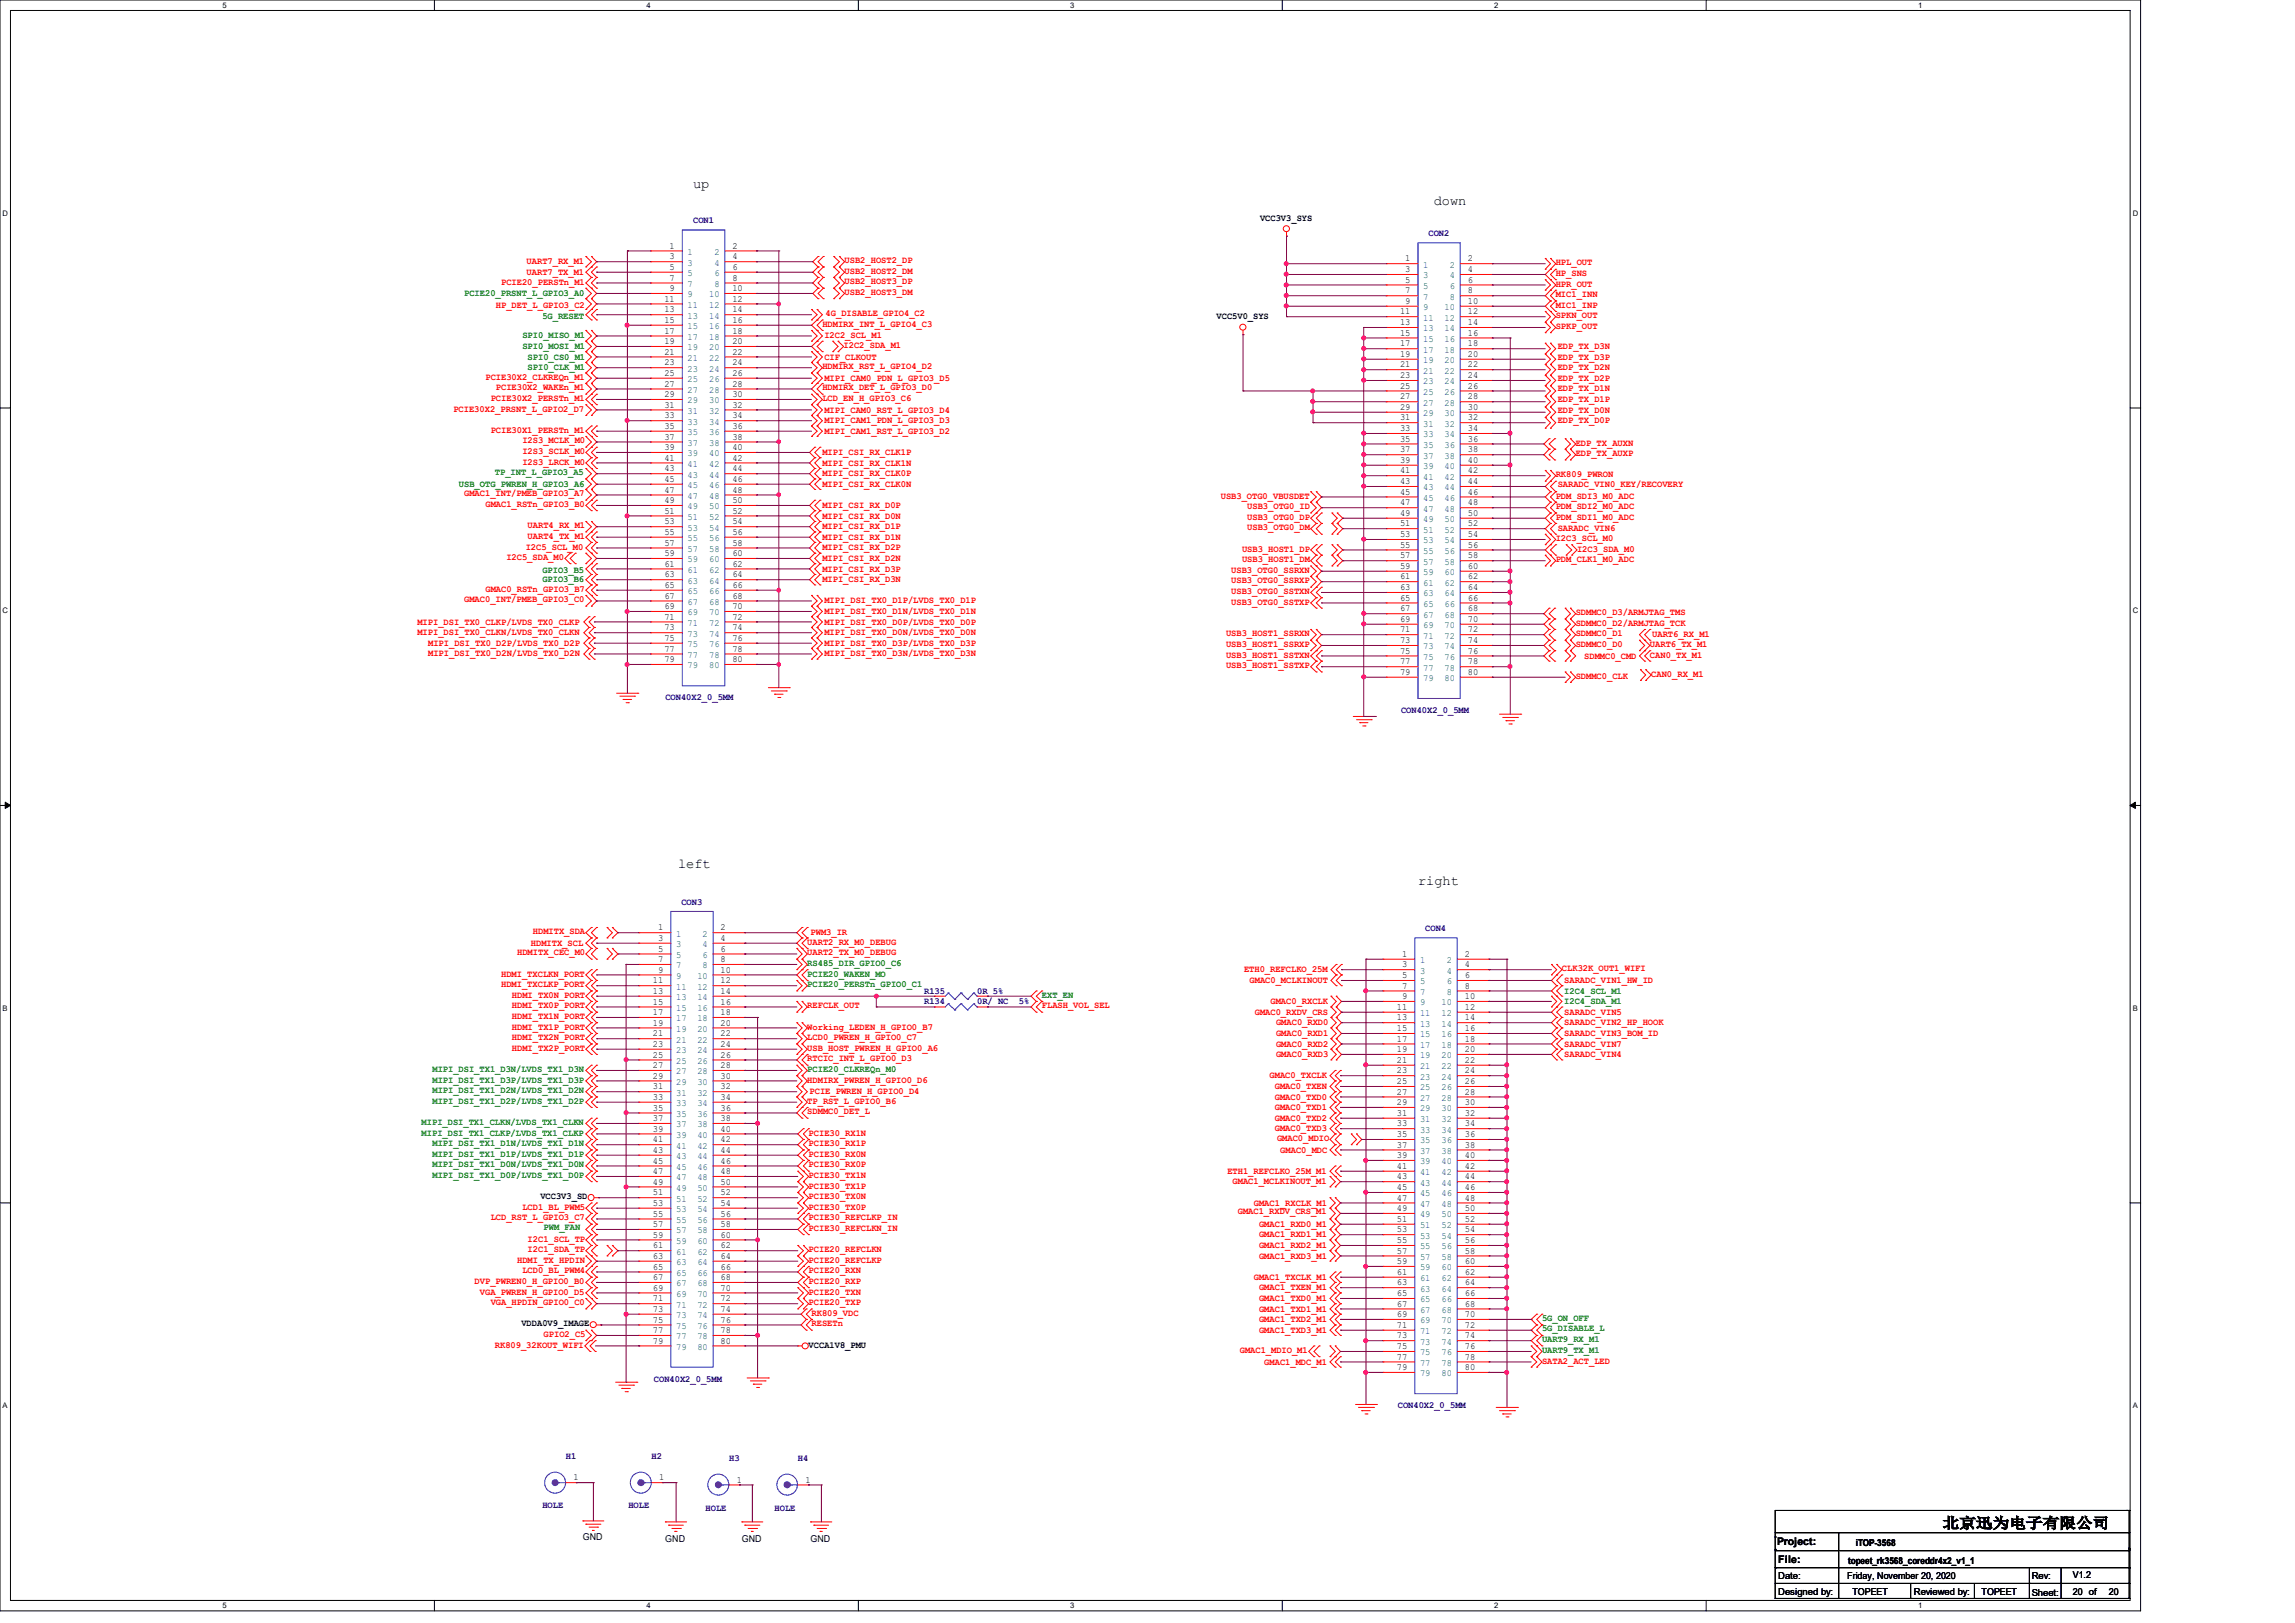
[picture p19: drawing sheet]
<svg xmlns="http://www.w3.org/2000/svg" width="297mm" height="210mm" viewBox="0 0 297 210" stroke-linecap="round" stroke-linejoin="round" font-family="sans-serif">
<defs><g id="words">
<text font-size="1.9" x="251.4" y="197.7">北京迅为电子有限公司</text>
<g font-size="1.8">
<text x="89.7" y="24.3">up</text>
<text x="185.5" y="26.5">down</text>
<text x="87.8" y="112.4">left</text>
<text x="183.5" y="114.6">right</text>
</g>
<g font-size="1.4">
<text x="230" y="200">Project:</text>
<text x="230.1" y="202.3">File:</text>
</g>
<g font-size="1.2" fill="#000080">
<text x="89.7" y="28.8">CON1</text>
<text x="184.9" y="30.5">CON2</text>
<text x="86.1" y="90.6">CON40X2_0_5MM</text>
<text x="181.3" y="92.2">CON40X2_0_5MM</text>
<text x="88.2" y="117.1">CON3</text>
<text x="184.5" y="120.5">CON4</text>
<text x="119.6" y="129.9">R134</text>
<text x="119.6" y="128.6">R135</text>
<text x="126.5" y="129.9">0R/ NC</text>
<text x="126.5" y="128.6">0R 5%</text>
<text x="131.9" y="129.9">5%</text>
<text x="84.6" y="178.8">CON40X2_0_5MM</text>
<text x="180.9" y="182.2">CON40X2_0_5MM</text>
<text x="73.2" y="188.8">H1</text>
<text x="84.3" y="188.8">H2</text>
<text x="94.4" y="189.1">H3</text>
<text x="103.3" y="189.1">H4</text>
<text x="70.2" y="195.2">HOLE</text>
<text x="81.3" y="195.2">HOLE</text>
<text x="91.3" y="195.5">HOLE</text>
<text x="100.2" y="195.5">HOLE</text>
</g>
<g font-size="1.2">
<text x="163.1" y="28.6">VCC3V3_SYS</text>
<text x="86.7" y="32.2">1</text>
<text x="86.7" y="33.6">3</text>
<text x="86.7" y="34.9">5</text>
<text x="94.8" y="32.2">2</text>
<text x="94.8" y="33.6">4</text>
<text x="94.8" y="34.9">6</text>
<text x="181.9" y="33.8">1</text>
<text x="181.9" y="35.2">3</text>
<text x="190" y="33.8">2</text>
<text x="190" y="35.2">4</text>
<text x="86" y="39">11</text>
<text x="86" y="40.4">13</text>
<text x="86" y="41.8">15</text>
<text x="86.7" y="36.3">7</text>
<text x="86.7" y="37.7">9</text>
<text x="94.8" y="36.3">8</text>
<text x="94.8" y="37.7">10</text>
<text x="94.8" y="39">12</text>
<text x="94.8" y="40.4">14</text>
<text x="94.8" y="41.8">16</text>
<text x="157.4" y="41.3">VCC5V0_SYS</text>
<text x="181.2" y="40.7">11</text>
<text x="181.9" y="36.6">5</text>
<text x="181.9" y="38">7</text>
<text x="181.9" y="39.3">9</text>
<text x="190" y="36.6">6</text>
<text x="190" y="38">8</text>
<text x="190" y="39.3">10</text>
<text x="190" y="40.7">12</text>
<text x="86" y="43.2">17</text>
<text x="86" y="44.5">19</text>
<text x="86" y="45.9">21</text>
<text x="86" y="47.3">23</text>
<text x="94.8" y="43.2">18</text>
<text x="94.8" y="44.5">20</text>
<text x="94.8" y="45.9">22</text>
<text x="94.8" y="47.3">24</text>
<text x="181.2" y="42.1">13</text>
<text x="181.2" y="43.4">15</text>
<text x="181.2" y="44.8">17</text>
<text x="181.2" y="46.2">19</text>
<text x="181.2" y="47.5">21</text>
<text x="190" y="42.1">14</text>
<text x="190" y="43.4">16</text>
<text x="190" y="44.8">18</text>
<text x="190" y="46.2">20</text>
<text x="190" y="47.5">22</text>
<text x="86" y="48.6">25</text>
<text x="86" y="50">27</text>
<text x="86" y="51.4">29</text>
<text x="86" y="52.7">31</text>
<text x="94.8" y="48.6">26</text>
<text x="94.8" y="50">28</text>
<text x="94.8" y="51.4">30</text>
<text x="94.8" y="52.7">32</text>
<text x="181.2" y="48.9">23</text>
<text x="181.2" y="50.3">25</text>
<text x="181.2" y="51.7">27</text>
<text x="181.2" y="53">29</text>
<text x="190" y="48.9">24</text>
<text x="190" y="50.3">26</text>
<text x="190" y="51.7">28</text>
<text x="190" y="53">30</text>
<text x="86" y="54.1">33</text>
<text x="86" y="55.5">35</text>
<text x="86" y="56.9">37</text>
<text x="86" y="58.2">39</text>
<text x="86" y="59.6">41</text>
<text x="94.8" y="54.1">34</text>
<text x="94.8" y="55.5">36</text>
<text x="94.8" y="56.9">38</text>
<text x="94.8" y="58.2">40</text>
<text x="94.8" y="59.6">42</text>
<text x="181.2" y="54.4">31</text>
<text x="181.2" y="55.8">33</text>
<text x="181.2" y="57.1">35</text>
<text x="181.2" y="58.5">37</text>
<text x="181.2" y="59.9">39</text>
<text x="190" y="54.4">32</text>
<text x="190" y="55.8">34</text>
<text x="190" y="57.1">36</text>
<text x="190" y="58.5">38</text>
<text x="190" y="59.9">40</text>
<text x="86" y="61">43</text>
<text x="86" y="62.4">45</text>
<text x="86" y="63.8">47</text>
<text x="86" y="65.1">49</text>
<text x="94.8" y="61">44</text>
<text x="94.8" y="62.4">46</text>
<text x="94.8" y="63.8">48</text>
<text x="94.8" y="65.1">50</text>
<text x="181.2" y="61.3">41</text>
<text x="181.2" y="62.7">43</text>
<text x="181.2" y="64">45</text>
<text x="181.2" y="65.4">47</text>
<text x="190" y="61.3">42</text>
<text x="190" y="62.7">44</text>
<text x="190" y="64">46</text>
<text x="190" y="65.4">48</text>
<text x="86" y="66.5">51</text>
<text x="86" y="67.9">53</text>
<text x="86" y="69.2">55</text>
<text x="86" y="70.6">57</text>
<text x="86" y="72">59</text>
<text x="94.8" y="66.5">52</text>
<text x="94.8" y="67.9">54</text>
<text x="94.8" y="69.2">56</text>
<text x="94.8" y="70.6">58</text>
<text x="94.8" y="72">60</text>
<text x="181.2" y="66.8">49</text>
<text x="181.2" y="68.1">51</text>
<text x="181.2" y="69.5">53</text>
<text x="181.2" y="70.9">55</text>
<text x="190" y="66.8">50</text>
<text x="190" y="68.1">52</text>
<text x="190" y="69.5">54</text>
<text x="190" y="70.9">56</text>
<text x="86" y="73.3">61</text>
<text x="86" y="74.7">63</text>
<text x="86" y="76.1">65</text>
<text x="86" y="77.5">67</text>
<text x="94.8" y="73.3">62</text>
<text x="94.8" y="74.7">64</text>
<text x="94.8" y="76.1">66</text>
<text x="94.8" y="77.5">68</text>
<text x="181.2" y="72.3">57</text>
<text x="181.2" y="73.6">59</text>
<text x="181.2" y="75">61</text>
<text x="181.2" y="76.4">63</text>
<text x="181.2" y="77.7">65</text>
<text x="190" y="72.3">58</text>
<text x="190" y="73.6">60</text>
<text x="190" y="75">62</text>
<text x="190" y="76.4">64</text>
<text x="190" y="77.7">66</text>
<text x="86" y="78.8">69</text>
<text x="86" y="80.2">71</text>
<text x="86" y="81.6">73</text>
<text x="86" y="82.9">75</text>
<text x="94.8" y="78.8">70</text>
<text x="94.8" y="80.2">72</text>
<text x="94.8" y="81.6">74</text>
<text x="94.8" y="82.9">76</text>
<text x="181.2" y="79.1">67</text>
<text x="181.2" y="80.5">69</text>
<text x="181.2" y="81.8">71</text>
<text x="181.2" y="83.2">73</text>
<text x="190" y="79.1">68</text>
<text x="190" y="80.5">70</text>
<text x="190" y="81.8">72</text>
<text x="190" y="83.2">74</text>
<text x="86" y="84.3">77</text>
<text x="86" y="85.7">79</text>
<text x="94.8" y="84.3">78</text>
<text x="94.8" y="85.7">80</text>
<text x="181.2" y="84.6">75</text>
<text x="181.2" y="86">77</text>
<text x="181.2" y="87.3">79</text>
<text x="190" y="84.6">76</text>
<text x="190" y="86">78</text>
<text x="190" y="87.3">80</text>
<text x="85.2" y="120.4">1</text>
<text x="85.2" y="121.7">3</text>
<text x="85.2" y="123.1">5</text>
<text x="85.2" y="124.5">7</text>
<text x="85.2" y="125.9">9</text>
<text x="93.3" y="120.4">2</text>
<text x="93.3" y="121.7">4</text>
<text x="93.3" y="123.1">6</text>
<text x="93.3" y="124.5">8</text>
<text x="93.3" y="125.9">10</text>
<text x="181.4" y="123.8">1</text>
<text x="181.4" y="125.2">3</text>
<text x="189.6" y="123.8">2</text>
<text x="189.6" y="125.2">4</text>
<text x="84.5" y="127.3">11</text>
<text x="84.5" y="128.6">13</text>
<text x="84.5" y="130">15</text>
<text x="84.5" y="131.4">17</text>
<text x="93.3" y="127.3">12</text>
<text x="93.3" y="128.6">14</text>
<text x="93.3" y="130">16</text>
<text x="93.3" y="131.4">18</text>
<text x="180.8" y="130.7">11</text>
<text x="181.4" y="126.6">5</text>
<text x="181.4" y="127.9">7</text>
<text x="181.4" y="129.3">9</text>
<text x="189.6" y="126.6">6</text>
<text x="189.6" y="127.9">8</text>
<text x="189.6" y="129.3">10</text>
<text x="189.6" y="130.7">12</text>
<text x="84.5" y="132.7">19</text>
<text x="84.5" y="134.1">21</text>
<text x="84.5" y="135.5">23</text>
<text x="84.5" y="136.9">25</text>
<text x="93.3" y="132.7">20</text>
<text x="93.3" y="134.1">22</text>
<text x="93.3" y="135.5">24</text>
<text x="93.3" y="136.9">26</text>
<text x="180.8" y="132">13</text>
<text x="180.8" y="133.4">15</text>
<text x="180.8" y="134.8">17</text>
<text x="180.8" y="136.1">19</text>
<text x="180.8" y="137.5">21</text>
<text x="189.6" y="132">14</text>
<text x="189.6" y="133.4">16</text>
<text x="189.6" y="134.8">18</text>
<text x="189.6" y="136.1">20</text>
<text x="189.6" y="137.5">22</text>
<text x="84.5" y="138.2">27</text>
<text x="84.5" y="139.6">29</text>
<text x="84.5" y="141">31</text>
<text x="84.5" y="142.3">33</text>
<text x="84.5" y="143.7">35</text>
<text x="93.3" y="138.2">28</text>
<text x="93.3" y="139.6">30</text>
<text x="93.3" y="141">32</text>
<text x="93.3" y="142.3">34</text>
<text x="93.3" y="143.7">36</text>
<text x="180.8" y="138.9">23</text>
<text x="180.8" y="140.3">25</text>
<text x="180.8" y="141.6">27</text>
<text x="180.8" y="143">29</text>
<text x="189.6" y="138.9">24</text>
<text x="189.6" y="140.3">26</text>
<text x="189.6" y="141.6">28</text>
<text x="189.6" y="143">30</text>
<text x="84.5" y="145.1">37</text>
<text x="84.5" y="146.4">39</text>
<text x="84.5" y="147.8">41</text>
<text x="84.5" y="149.2">43</text>
<text x="93.3" y="145.1">38</text>
<text x="93.3" y="146.4">40</text>
<text x="93.3" y="147.8">42</text>
<text x="93.3" y="149.2">44</text>
<text x="180.8" y="144.4">31</text>
<text x="180.8" y="145.8">33</text>
<text x="180.8" y="147.1">35</text>
<text x="180.8" y="148.5">37</text>
<text x="180.8" y="149.9">39</text>
<text x="189.6" y="144.4">32</text>
<text x="189.6" y="145.8">34</text>
<text x="189.6" y="147.1">36</text>
<text x="189.6" y="148.5">38</text>
<text x="189.6" y="149.9">40</text>
<text x="69.9" y="155.2">VCC3V3_SD</text>
<text x="84.5" y="150.6">45</text>
<text x="84.5" y="151.9">47</text>
<text x="84.5" y="153.3">49</text>
<text x="84.5" y="154.7">51</text>
<text x="93.3" y="150.6">46</text>
<text x="93.3" y="151.9">48</text>
<text x="93.3" y="153.3">50</text>
<text x="93.3" y="154.7">52</text>
<text x="180.8" y="151.3">41</text>
<text x="180.8" y="152.6">43</text>
<text x="180.8" y="154">45</text>
<text x="180.8" y="155.4">47</text>
<text x="189.6" y="151.3">42</text>
<text x="189.6" y="152.6">44</text>
<text x="189.6" y="154">46</text>
<text x="189.6" y="155.4">48</text>
<text x="84.5" y="156">53</text>
<text x="84.5" y="157.4">55</text>
<text x="84.5" y="158.8">57</text>
<text x="84.5" y="160.1">59</text>
<text x="84.5" y="161.5">61</text>
<text x="93.3" y="156">54</text>
<text x="93.3" y="157.4">56</text>
<text x="93.3" y="158.8">58</text>
<text x="93.3" y="160.1">60</text>
<text x="93.3" y="161.5">62</text>
<text x="180.8" y="156.7">49</text>
<text x="180.8" y="158.1">51</text>
<text x="180.8" y="159.5">53</text>
<text x="180.8" y="160.9">55</text>
<text x="189.6" y="156.7">50</text>
<text x="189.6" y="158.1">52</text>
<text x="189.6" y="159.5">54</text>
<text x="189.6" y="160.9">56</text>
<text x="84.5" y="162.9">63</text>
<text x="84.5" y="164.3">65</text>
<text x="84.5" y="165.6">67</text>
<text x="84.5" y="167">69</text>
<text x="93.3" y="162.9">64</text>
<text x="93.3" y="164.3">66</text>
<text x="93.3" y="165.6">68</text>
<text x="93.3" y="167">70</text>
<text x="180.8" y="162.2">57</text>
<text x="180.8" y="163.6">59</text>
<text x="180.8" y="165">61</text>
<text x="180.8" y="166.3">63</text>
<text x="180.8" y="167.7">65</text>
<text x="189.6" y="162.2">58</text>
<text x="189.6" y="163.6">60</text>
<text x="189.6" y="165">62</text>
<text x="189.6" y="166.3">64</text>
<text x="189.6" y="167.7">66</text>
<text x="67.5" y="171.6">VDDA0V9_IMAGE</text>
<text x="84.5" y="168.4">71</text>
<text x="84.5" y="169.8">73</text>
<text x="84.5" y="171.2">75</text>
<text x="84.5" y="172.5">77</text>
<text x="84.5" y="173.9">79</text>
<text x="93.3" y="168.4">72</text>
<text x="93.3" y="169.8">74</text>
<text x="93.3" y="171.2">76</text>
<text x="93.3" y="172.5">78</text>
<text x="93.3" y="173.9">80</text>
<text x="180.8" y="169.1">67</text>
<text x="180.8" y="170.4">69</text>
<text x="180.8" y="171.8">71</text>
<text x="180.8" y="173.2">73</text>
<text x="189.6" y="169.1">68</text>
<text x="189.6" y="170.4">70</text>
<text x="189.6" y="171.8">72</text>
<text x="189.6" y="173.2">74</text>
<text x="104.7" y="174.4">VCCA1V8_PMU</text>
<text x="180.8" y="174.6">75</text>
<text x="180.8" y="175.9">77</text>
<text x="180.8" y="177.3">79</text>
<text x="189.6" y="174.6">76</text>
<text x="189.6" y="175.9">78</text>
<text x="189.6" y="177.3">80</text>
<text x="74.2" y="191.6">1</text>
<text x="85.3" y="191.6">1</text>
<text x="95.3" y="191.9">1</text>
<text x="104.2" y="191.9">1</text>
<text x="75.4" y="199.3">GND</text>
<text x="86.1" y="199.5">GND</text>
<text x="96" y="199.5">GND</text>
<text x="104.9" y="199.5">GND</text>
<text x="239.2" y="202.4">topeet_rk3568_coreddr4x2_v1_1</text>
<text x="240.2" y="200">iTOP-3568</text>
<text x="230.1" y="204.3">Date:</text>
<text x="230.1" y="206.3">Designed by:</text>
<text x="239.1" y="204.4">Friday, November 20, 2020</text>
<text x="239.7" y="206.3">TOPEET</text>
<text x="247.7" y="206.3">Reviewed by:</text>
<text x="256.4" y="206.3">TOPEET</text>
<text x="262.9" y="204.4">Rev:</text>
<text x="262.9" y="206.5">Sheet:</text>
<text x="268.3" y="206.3">20 of</text>
<text x="268.3" y="204.3">V1.2</text>
<text x="272.9" y="206.3">20</text>
</g>
<g font-size="1.2" fill="#f00">
<text x="68.2" y="34.2">UART7_RX_M1</text>
<text x="68.2" y="35.6">UART7_TX_M1</text>
<text x="109.3" y="34">USB2_HOST2_DP</text>
<text x="109.3" y="35.4">USB2_HOST2_DM</text>
<text x="201.3" y="34.3">HPL_OUT</text>
<text x="201.3" y="35.7">HP_SNS</text>
<text x="64.2" y="39.8">HP_DET_L_GPIO3_C2</text>
<text x="64.9" y="36.9">PCIE20_PERSTn_M1</text>
<text x="106.9" y="40.9">4G_DISABLE_GPIO4_C2</text>
<text x="109.3" y="36.8">USB2_HOST3_DP</text>
<text x="109.3" y="38.2">USB2_HOST3_DM</text>
<text x="201.3" y="41.2">SPKN_OUT</text>
<text x="201.3" y="37.1">HPR_OUT</text>
<text x="201.3" y="39.8">MIC1_INP</text>
<text x="201.3" y="38.4">MIC1_INN</text>
<text x="106.4" y="42.3">HDMIRX_INT_L_GPIO4_C3</text>
<text x="106.4" y="47.8">HDMIRX_RST_L_GPIO4_D2</text>
<text x="106.7" y="43.8">I2C2_SCL_M1</text>
<text x="106.7" y="46.5">CIF_CLKOUT</text>
<text x="109.2" y="45">I2C2_SDA_M1</text>
<text x="201.3" y="42.5">SPKP_OUT</text>
<text x="201.6" y="47.9">EDP_TX_D2N</text>
<text x="201.6" y="46.5">EDP_TX_D3P</text>
<text x="201.6" y="45.2">EDP_TX_D3N</text>
<text x="58.7" y="53.3">PCIE30X2_PRSNT_L_GPIO2_D7</text>
<text x="62.8" y="49.1">PCIE30X2_CLKREQn_M1</text>
<text x="63.5" y="51.9">PCIE30X2_PERSTn_M1</text>
<text x="64.2" y="50.5">PCIE30X2_WAKEn_M1</text>
<text x="106.4" y="50.5">HDMIRX_DET_L_GPIO3_D0</text>
<text x="106.4" y="51.9">LCD_EN_H_GPIO3_C6</text>
<text x="106.7" y="53.4">MIPI_CAM0_RST_L_GPIO3_D4</text>
<text x="106.7" y="49.3">MIPI_CAM0_PDN_L_GPIO3_D5</text>
<text x="201.6" y="53.4">EDP_TX_D0N</text>
<text x="201.6" y="52">EDP_TX_D1P</text>
<text x="201.6" y="50.6">EDP_TX_D1N</text>
<text x="201.6" y="49.3">EDP_TX_D2P</text>
<text x="63.5" y="56">PCIE30X1_PERSTn_M1</text>
<text x="67.6" y="58.8">I2S3_SCLK_M0</text>
<text x="67.6" y="57.4">I2S3_MCLK_M0</text>
<text x="106.4" y="58.9">MIPI_CSI_RX_CLK1P</text>
<text x="106.7" y="56.1">MIPI_CAM1_RST_L_GPIO3_D2</text>
<text x="106.7" y="54.8">MIPI_CAM1_PDN_L_GPIO3_D3</text>
<text x="201.6" y="54.8">EDP_TX_D0P</text>
<text x="203.9" y="59">EDP_TX_AUXP</text>
<text x="203.9" y="57.7">EDP_TX_AUXN</text>
<text x="60.1" y="64.2">GMAC1_INT/PMEB_GPIO3_A7</text>
<text x="62.8" y="65.6">GMAC1_RSTn_GPIO3_B0</text>
<text x="67.6" y="60.1">I2S3_LRCK_M0</text>
<text x="106.4" y="65.7">MIPI_CSI_RX_D0P</text>
<text x="106.4" y="60.2">MIPI_CSI_RX_CLK1N</text>
<text x="106.4" y="61.6">MIPI_CSI_RX_CLK0P</text>
<text x="106.4" y="63">MIPI_CSI_RX_CLK0N</text>
<text x="158" y="64.5">USB3_OTG0_VBUSDET</text>
<text x="161.4" y="65.9">USB3_OTG0_ID</text>
<text x="201.3" y="61.8">RK809_PWRON</text>
<text x="201.3" y="64.5">PDM_SDI3_M0_ADC</text>
<text x="201.3" y="65.9">PDM_SDI2_M0_ADC</text>
<text x="201.6" y="63">SARADC_VIN0_KEY/RECOVERY</text>
<text x="68" y="71.2">I2C5_SCL_M0</text>
<text x="68.3" y="68.3">UART4_RX_M1</text>
<text x="68.3" y="69.7">UART4_TX_M1</text>
<text x="106.4" y="67.1">MIPI_CSI_RX_D0N</text>
<text x="106.4" y="68.5">MIPI_CSI_RX_D1P</text>
<text x="106.4" y="69.8">MIPI_CSI_RX_D1N</text>
<text x="106.4" y="71.2">MIPI_CSI_RX_D2P</text>
<text x="160.7" y="71.4">USB3_HOST1_DP</text>
<text x="161.4" y="67.3">USB3_OTG0_DP</text>
<text x="161.4" y="68.6">USB3_OTG0_DM</text>
<text x="201.3" y="70">I2C3_SCL_M0</text>
<text x="201.3" y="67.3">PDM_SDI1_M0_ADC</text>
<text x="201.6" y="68.7">SARADC_VIN6</text>
<text x="204.1" y="71.4">I2C3_SDA_M0</text>
<text x="60.1" y="77.9">GMAC0_INT/PMEB_GPIO3_C0</text>
<text x="62.8" y="76.6">GMAC0_RSTn_GPIO3_B7</text>
<text x="65.5" y="72.5">I2C5_SDA_M0</text>
<text x="106.4" y="72.6">MIPI_CSI_RX_D2N</text>
<text x="106.4" y="74">MIPI_CSI_RX_D3P</text>
<text x="106.4" y="75.4">MIPI_CSI_RX_D3N</text>
<text x="159.3" y="76.8">USB3_OTG0_SSTXN</text>
<text x="159.3" y="75.5">USB3_OTG0_SSRXP</text>
<text x="159.3" y="74.1">USB3_OTG0_SSRXN</text>
<text x="160.7" y="72.7">USB3_HOST1_DM</text>
<text x="201.3" y="72.7">PDM_CLK1_M0_ADC</text>
<text x="54" y="80.8">MIPI_DSI_TX0_CLKP/LVDS_TX0_CLKP</text>
<text x="54" y="82.2">MIPI_DSI_TX0_CLKN/LVDS_TX0_CLKN</text>
<text x="55.4" y="83.6">MIPI_DSI_TX0_D2P/LVDS_TX0_D2P</text>
<text x="106.7" y="80.8">MIPI_DSI_TX0_D0P/LVDS_TX0_D0P</text>
<text x="106.7" y="82.2">MIPI_DSI_TX0_D0N/LVDS_TX0_D0N</text>
<text x="106.7" y="78.1">MIPI_DSI_TX0_D1P/LVDS_TX0_D1P</text>
<text x="106.7" y="79.5">MIPI_DSI_TX0_D1N/LVDS_TX0_D1N</text>
<text x="106.7" y="83.6">MIPI_DSI_TX0_D3P/LVDS_TX0_D3P</text>
<text x="158.7" y="83.7">USB3_HOST1_SSRXP</text>
<text x="158.7" y="82.3">USB3_HOST1_SSRXN</text>
<text x="159.3" y="78.2">USB3_OTG0_SSTXP</text>
<text x="203.9" y="83.7">SDMMC0_D0</text>
<text x="203.9" y="82.3">SDMMC0_D1</text>
<text x="203.9" y="81">SDMMC0_D2/ARMJTAG_TCK</text>
<text x="203.9" y="79.6">SDMMC0_D3/ARMJTAG_TMS</text>
<text x="213.5" y="83.7">UART6_TX_M1</text>
<text x="213.8" y="82.5">UART6_RX_M1</text>
<text x="55.4" y="84.9">MIPI_DSI_TX0_D2N/LVDS_TX0_D2N</text>
<text x="106.7" y="84.9">MIPI_DSI_TX0_D3N/LVDS_TX0_D3N</text>
<text x="158.7" y="86.4">USB3_HOST1_SSTXP</text>
<text x="158.7" y="85.1">USB3_HOST1_SSTXN</text>
<text x="203.9" y="87.8">SDMMC0_CLK</text>
<text x="205" y="85.2">SDMMC0_CMD</text>
<text x="213.5" y="85.1">CAN0_TX_M1</text>
<text x="213.7" y="87.5">CAN0_RX_M1</text>
<text x="66.9" y="123.6">HDMITX_CEC_M0</text>
<text x="68.7" y="122.4">HDMITX_SCL</text>
<text x="69" y="120.9">HDMITX_SDA</text>
<text x="104.5" y="123.6">UART2_TX_M0_DEBUG</text>
<text x="104.5" y="122.3">UART2_RX_M0_DEBUG</text>
<text x="104.9" y="121">PWM3_IR</text>
<text x="161" y="125.8">ETH0_REFCLKO_25M</text>
<text x="202.1" y="125.7">CLK32K_OUT1_WIFI</text>
<text x="64.9" y="126.4">HDMI_TXCLKN_PORT</text>
<text x="64.9" y="127.7">HDMI_TXCLKP_PORT</text>
<text x="66.3" y="131.9">HDMI_TX1N_PORT</text>
<text x="66.3" y="129.1">HDMI_TX0N_PORT</text>
<text x="66.3" y="130.5">HDMI_TX0P_PORT</text>
<text x="104.5" y="130.5">REFCLK_OUT</text>
<text x="134.8" y="130.5">FLASH_VOL_SEL</text>
<text x="161.7" y="127.2">GMAC0_MCLKINOUT</text>
<text x="162.4" y="131.3">GMAC0_RXDV_CRS</text>
<text x="164.4" y="129.9">GMAC0_RXCLK</text>
<text x="202.4" y="131.3">SARADC_VIN5</text>
<text x="202.4" y="127.2">SARADC_VIN1_HW_ID</text>
<text x="66.3" y="134.6">HDMI_TX2N_PORT</text>
<text x="66.3" y="136">HDMI_TX2P_PORT</text>
<text x="66.3" y="133.2">HDMI_TX1P_PORT</text>
<text x="104.5" y="133.2">Working_LEDEN_H_GPIO0_B7</text>
<text x="104.5" y="134.6">LCD0_PWREN_H_GPIO0_C7</text>
<text x="104.5" y="136">USB_HOST_PWREN_H_GPIO0_A6</text>
<text x="104.5" y="137.3">RTCIC_INT_L_GPIO0_D3</text>
<text x="165.1" y="135.4">GMAC0_RXD2</text>
<text x="165.1" y="136.8">GMAC0_RXD3</text>
<text x="165.1" y="132.7">GMAC0_RXD0</text>
<text x="165.1" y="134">GMAC0_RXD1</text>
<text x="202.4" y="136.8">SARADC_VIN4</text>
<text x="202.4" y="135.4">SARADC_VIN7</text>
<text x="202.4" y="134">SARADC_VIN3_BOM_ID</text>
<text x="202.4" y="132.7">SARADC_VIN2_HP_HOOK</text>
<text x="104.5" y="142.8">TP_RST_L_GPIO0_B6</text>
<text x="104.5" y="140.1">HDMIRX_PWREN_H_GPIO0_D6</text>
<text x="104.8" y="141.6">PCIE_PWREN_H_GPIO0_D4</text>
<text x="164.3" y="139.5">GMAC0_TXCLK</text>
<text x="165" y="142.3">GMAC0_TXD0</text>
<text x="165" y="143.6">GMAC0_TXD1</text>
<text x="165" y="140.9">GMAC0_TXEN</text>
<text x="104.5" y="144.2">SDMMC0_DET_L</text>
<text x="104.7" y="149.7">PCIE30_RX0N</text>
<text x="104.7" y="148.3">PCIE30_RX1P</text>
<text x="104.7" y="146.9">PCIE30_RX1N</text>
<text x="165" y="145">GMAC0_TXD2</text>
<text x="165" y="146.4">GMAC0_TXD3</text>
<text x="165.3" y="147.6">GMAC0_MDIO</text>
<text x="165.7" y="149.1">GMAC0_MDC</text>
<text x="104.7" y="155.2">PCIE30_TX0N</text>
<text x="104.7" y="153.8">PCIE30_TX1P</text>
<text x="104.7" y="152.4">PCIE30_TX1N</text>
<text x="104.7" y="151">PCIE30_RX0P</text>
<text x="158.8" y="151.9">ETH1_REFCLKO_25M_M1</text>
<text x="159.5" y="153.2">GMAC1_MCLKINOUT_M1</text>
<text x="162.3" y="156">GMAC1_RXCLK_M1</text>
<text x="63.5" y="157.9">LCD_RST_L_GPIO3_C7</text>
<text x="67.6" y="156.5">LCD1_BL_PWM5</text>
<text x="68.3" y="160.7">I2C1_SCL_TP</text>
<text x="104.7" y="157.9">PCIE30_REFCLKP_IN</text>
<text x="104.7" y="159.3">PCIE30_REFCLKN_IN</text>
<text x="104.7" y="156.5">PCIE30_TX0P</text>
<text x="160.2" y="157.1">GMAC1_RXDV_CRS_M1</text>
<text x="162.9" y="161.5">GMAC1_RXD2_M1</text>
<text x="162.9" y="158.7">GMAC1_RXD0_M1</text>
<text x="162.9" y="160.1">GMAC1_RXD1_M1</text>
<text x="61.4" y="166.2">DVP_PWREN0_H_GPIO0_B0</text>
<text x="62.1" y="167.5">VGA_PWREN_H_GPIO0_D5</text>
<text x="66.9" y="163.4">HDMI_TX_HPDIN</text>
<text x="67.6" y="164.8">LCD0_BL_PWM4</text>
<text x="68.3" y="162">I2C1_SDA_TP</text>
<text x="104.7" y="163.4">PCIE20_REFCLKP</text>
<text x="104.7" y="162">PCIE20_REFCLKN</text>
<text x="104.7" y="167.5">PCIE20_TXN</text>
<text x="104.7" y="166.2">PCIE20_RXP</text>
<text x="104.7" y="164.8">PCIE20_RXN</text>
<text x="162.3" y="165.6">GMAC1_TXCLK_M1</text>
<text x="162.9" y="167">GMAC1_TXEN_M1</text>
<text x="162.9" y="162.9">GMAC1_RXD3_M1</text>
<text x="63.5" y="168.9">VGA_HPDIN_GPIO0_C0</text>
<text x="70.4" y="173">GPIO2_C5</text>
<text x="104.7" y="168.9">PCIE20_TXP</text>
<text x="105" y="170.3">RK809_VDC</text>
<text x="105" y="171.6">RESETn</text>
<text x="162.9" y="171.1">GMAC1_TXD2_M1</text>
<text x="162.9" y="172.5">GMAC1_TXD3_M1</text>
<text x="162.9" y="168.3">GMAC1_TXD0_M1</text>
<text x="162.9" y="169.7">GMAC1_TXD1_M1</text>
<text x="64.1" y="174.4">RK809_32KOUT_WIFI</text>
<text x="160.4" y="175">GMAC1_MDIO_M1</text>
<text x="163.6" y="176.6">GMAC1_MDC_M1</text>
<text x="199.6" y="176.4">SATA2_ACT_LED</text>
</g>
<g font-size="1.2" fill="#004080">
<text x="89" y="33">1</text>
<text x="89" y="34.4">3</text>
<text x="89" y="35.7">5</text>
<text x="92.5" y="33">2</text>
<text x="92.5" y="34.4">4</text>
<text x="92.5" y="35.7">6</text>
<text x="184.2" y="34.6">1</text>
<text x="187.6" y="34.6">2</text>
<text x="89" y="37.1">7</text>
<text x="89" y="38.5">9</text>
<text x="89" y="39.8">11</text>
<text x="89" y="41.2">13</text>
<text x="91.8" y="38.5">10</text>
<text x="91.8" y="39.8">12</text>
<text x="91.8" y="41.2">14</text>
<text x="92.5" y="37.1">8</text>
<text x="184.2" y="36">3</text>
<text x="184.2" y="37.4">5</text>
<text x="184.2" y="38.8">7</text>
<text x="184.2" y="40.1">9</text>
<text x="184.2" y="41.5">11</text>
<text x="186.9" y="40.1">10</text>
<text x="186.9" y="41.5">12</text>
<text x="187.6" y="36">4</text>
<text x="187.6" y="37.4">6</text>
<text x="187.6" y="38.8">8</text>
<text x="89" y="42.6">15</text>
<text x="89" y="44">17</text>
<text x="89" y="45.3">19</text>
<text x="89" y="46.7">21</text>
<text x="91.8" y="42.6">16</text>
<text x="91.8" y="44">18</text>
<text x="91.8" y="45.3">20</text>
<text x="91.8" y="46.7">22</text>
<text x="184.2" y="42.9">13</text>
<text x="184.2" y="44.2">15</text>
<text x="184.2" y="45.6">17</text>
<text x="184.2" y="47">19</text>
<text x="186.9" y="42.9">14</text>
<text x="186.9" y="44.2">16</text>
<text x="186.9" y="45.6">18</text>
<text x="186.9" y="47">20</text>
<text x="89" y="48.1">23</text>
<text x="89" y="49.4">25</text>
<text x="89" y="50.8">27</text>
<text x="89" y="52.2">29</text>
<text x="89" y="53.6">31</text>
<text x="91.8" y="48.1">24</text>
<text x="91.8" y="49.4">26</text>
<text x="91.8" y="50.8">28</text>
<text x="91.8" y="52.2">30</text>
<text x="91.8" y="53.6">32</text>
<text x="184.2" y="48.3">21</text>
<text x="184.2" y="49.7">23</text>
<text x="184.2" y="51.1">25</text>
<text x="184.2" y="52.5">27</text>
<text x="184.2" y="53.8">29</text>
<text x="186.9" y="48.3">22</text>
<text x="186.9" y="49.7">24</text>
<text x="186.9" y="51.1">26</text>
<text x="186.9" y="52.5">28</text>
<text x="186.9" y="53.8">30</text>
<text x="89" y="54.9">33</text>
<text x="89" y="56.3">35</text>
<text x="89" y="57.7">37</text>
<text x="89" y="59.1">39</text>
<text x="91.8" y="54.9">34</text>
<text x="91.8" y="56.3">36</text>
<text x="91.8" y="57.7">38</text>
<text x="91.8" y="59.1">40</text>
<text x="184.2" y="55.2">31</text>
<text x="184.2" y="56.6">33</text>
<text x="184.2" y="58">35</text>
<text x="184.2" y="59.4">37</text>
<text x="186.9" y="55.2">32</text>
<text x="186.9" y="56.6">34</text>
<text x="186.9" y="58">36</text>
<text x="186.9" y="59.4">38</text>
<text x="89" y="60.4">41</text>
<text x="89" y="61.8">43</text>
<text x="89" y="63.2">45</text>
<text x="89" y="64.6">47</text>
<text x="89" y="65.9">49</text>
<text x="91.8" y="60.4">42</text>
<text x="91.8" y="61.8">44</text>
<text x="91.8" y="63.2">46</text>
<text x="91.8" y="64.6">48</text>
<text x="91.8" y="65.9">50</text>
<text x="184.2" y="60.7">39</text>
<text x="184.2" y="62.1">41</text>
<text x="184.2" y="63.5">43</text>
<text x="184.2" y="64.8">45</text>
<text x="186.9" y="60.7">40</text>
<text x="186.9" y="62.1">42</text>
<text x="186.9" y="63.5">44</text>
<text x="186.9" y="64.8">46</text>
<text x="89" y="67.3">51</text>
<text x="89" y="68.7">53</text>
<text x="89" y="70">55</text>
<text x="89" y="71.4">57</text>
<text x="91.8" y="67.3">52</text>
<text x="91.8" y="68.7">54</text>
<text x="91.8" y="70">56</text>
<text x="91.8" y="71.4">58</text>
<text x="184.2" y="66.2">47</text>
<text x="184.2" y="67.6">49</text>
<text x="184.2" y="68.9">51</text>
<text x="184.2" y="70.3">53</text>
<text x="184.2" y="71.7">55</text>
<text x="186.9" y="66.2">48</text>
<text x="186.9" y="67.6">50</text>
<text x="186.9" y="68.9">52</text>
<text x="186.9" y="70.3">54</text>
<text x="186.9" y="71.7">56</text>
<text x="89" y="72.8">59</text>
<text x="89" y="74.1">61</text>
<text x="89" y="75.5">63</text>
<text x="89" y="76.9">65</text>
<text x="91.8" y="72.8">60</text>
<text x="91.8" y="74.1">62</text>
<text x="91.8" y="75.5">64</text>
<text x="91.8" y="76.9">66</text>
<text x="184.2" y="73.1">57</text>
<text x="184.2" y="74.4">59</text>
<text x="184.2" y="75.8">61</text>
<text x="184.2" y="77.2">63</text>
<text x="186.9" y="73.1">58</text>
<text x="186.9" y="74.4">60</text>
<text x="186.9" y="75.8">62</text>
<text x="186.9" y="77.2">64</text>
<text x="89" y="78.3">67</text>
<text x="89" y="79.6">69</text>
<text x="89" y="81">71</text>
<text x="89" y="82.4">73</text>
<text x="89" y="83.7">75</text>
<text x="91.8" y="78.3">68</text>
<text x="91.8" y="79.6">70</text>
<text x="91.8" y="81">72</text>
<text x="91.8" y="82.4">74</text>
<text x="91.8" y="83.7">76</text>
<text x="184.2" y="78.5">65</text>
<text x="184.2" y="79.9">67</text>
<text x="184.2" y="81.3">69</text>
<text x="184.2" y="82.6">71</text>
<text x="186.9" y="78.5">66</text>
<text x="186.9" y="79.9">68</text>
<text x="186.9" y="81.3">70</text>
<text x="186.9" y="82.6">72</text>
<text x="89" y="85.1">77</text>
<text x="89" y="86.5">79</text>
<text x="91.8" y="85.1">78</text>
<text x="91.8" y="86.5">80</text>
<text x="184.2" y="84">73</text>
<text x="184.2" y="85.4">75</text>
<text x="184.2" y="86.8">77</text>
<text x="184.2" y="88.1">79</text>
<text x="186.9" y="84">74</text>
<text x="186.9" y="85.4">76</text>
<text x="186.9" y="86.8">78</text>
<text x="186.9" y="88.1">80</text>
<text x="87.5" y="121.2">1</text>
<text x="87.5" y="122.6">3</text>
<text x="87.5" y="124">5</text>
<text x="87.5" y="125.3">7</text>
<text x="90.9" y="121.2">2</text>
<text x="90.9" y="122.6">4</text>
<text x="90.9" y="124">6</text>
<text x="90.9" y="125.3">8</text>
<text x="183.8" y="124.6">1</text>
<text x="183.8" y="126">3</text>
<text x="187.2" y="124.6">2</text>
<text x="187.2" y="126">4</text>
<text x="87.5" y="126.7">9</text>
<text x="87.5" y="128.1">11</text>
<text x="87.5" y="129.4">13</text>
<text x="87.5" y="130.8">15</text>
<text x="90.3" y="126.7">10</text>
<text x="90.3" y="128.1">12</text>
<text x="90.3" y="129.4">14</text>
<text x="90.3" y="130.8">16</text>
<text x="183.8" y="127.4">5</text>
<text x="183.8" y="128.7">7</text>
<text x="183.8" y="130.1">9</text>
<text x="183.8" y="131.5">11</text>
<text x="186.6" y="130.1">10</text>
<text x="186.6" y="131.5">12</text>
<text x="187.2" y="127.4">6</text>
<text x="187.2" y="128.7">8</text>
<text x="87.5" y="132.2">17</text>
<text x="87.5" y="133.5">19</text>
<text x="87.5" y="134.9">21</text>
<text x="87.5" y="136.3">23</text>
<text x="87.5" y="137.7">25</text>
<text x="90.3" y="132.2">18</text>
<text x="90.3" y="133.5">20</text>
<text x="90.3" y="134.9">22</text>
<text x="90.3" y="136.3">24</text>
<text x="90.3" y="137.7">26</text>
<text x="183.8" y="132.8">13</text>
<text x="183.8" y="134.2">15</text>
<text x="183.8" y="135.6">17</text>
<text x="183.8" y="136.9">19</text>
<text x="186.6" y="132.8">14</text>
<text x="186.6" y="134.2">16</text>
<text x="186.6" y="135.6">18</text>
<text x="186.6" y="136.9">20</text>
<text x="87.5" y="139">27</text>
<text x="87.5" y="140.4">29</text>
<text x="87.5" y="141.8">31</text>
<text x="87.5" y="143.1">33</text>
<text x="90.3" y="139">28</text>
<text x="90.3" y="140.4">30</text>
<text x="90.3" y="141.8">32</text>
<text x="90.3" y="143.1">34</text>
<text x="183.8" y="138.3">21</text>
<text x="183.8" y="139.7">23</text>
<text x="183.8" y="141.1">25</text>
<text x="183.8" y="142.5">27</text>
<text x="183.8" y="143.8">29</text>
<text x="186.6" y="138.3">22</text>
<text x="186.6" y="139.7">24</text>
<text x="186.6" y="141.1">26</text>
<text x="186.6" y="142.5">28</text>
<text x="186.6" y="143.8">30</text>
<text x="87.5" y="144.5">35</text>
<text x="87.5" y="145.9">37</text>
<text x="87.5" y="147.2">39</text>
<text x="87.5" y="148.6">41</text>
<text x="87.5" y="150">43</text>
<text x="90.3" y="144.5">36</text>
<text x="90.3" y="145.9">38</text>
<text x="90.3" y="147.2">40</text>
<text x="90.3" y="148.6">42</text>
<text x="90.3" y="150">44</text>
<text x="183.8" y="145.2">31</text>
<text x="183.8" y="146.6">33</text>
<text x="183.8" y="148">35</text>
<text x="183.8" y="149.3">37</text>
<text x="186.6" y="145.2">32</text>
<text x="186.6" y="146.6">34</text>
<text x="186.6" y="148">36</text>
<text x="186.6" y="149.3">38</text>
<text x="87.5" y="151.4">45</text>
<text x="87.5" y="152.7">47</text>
<text x="87.5" y="154.1">49</text>
<text x="87.5" y="155.5">51</text>
<text x="90.3" y="151.4">46</text>
<text x="90.3" y="152.7">48</text>
<text x="90.3" y="154.1">50</text>
<text x="90.3" y="155.5">52</text>
<text x="183.8" y="150.7">39</text>
<text x="183.8" y="152.1">41</text>
<text x="183.8" y="153.4">43</text>
<text x="183.8" y="154.8">45</text>
<text x="186.6" y="150.7">40</text>
<text x="186.6" y="152.1">42</text>
<text x="186.6" y="153.4">44</text>
<text x="186.6" y="154.8">46</text>
<text x="87.5" y="156.8">53</text>
<text x="87.5" y="158.2">55</text>
<text x="87.5" y="159.6">57</text>
<text x="87.5" y="160.9">59</text>
<text x="90.3" y="156.8">54</text>
<text x="90.3" y="158.2">56</text>
<text x="90.3" y="159.6">58</text>
<text x="90.3" y="160.9">60</text>
<text x="183.8" y="156.2">47</text>
<text x="183.8" y="157.5">49</text>
<text x="183.8" y="158.9">51</text>
<text x="183.8" y="160.3">53</text>
<text x="183.8" y="161.7">55</text>
<text x="186.6" y="156.2">48</text>
<text x="186.6" y="157.5">50</text>
<text x="186.6" y="158.9">52</text>
<text x="186.6" y="160.3">54</text>
<text x="186.6" y="161.7">56</text>
<text x="87.5" y="162.3">61</text>
<text x="87.5" y="163.7">63</text>
<text x="87.5" y="165.1">65</text>
<text x="87.5" y="166.5">67</text>
<text x="87.5" y="167.8">69</text>
<text x="90.3" y="162.3">62</text>
<text x="90.3" y="163.7">64</text>
<text x="90.3" y="165.1">66</text>
<text x="90.3" y="166.5">68</text>
<text x="90.3" y="167.8">70</text>
<text x="183.8" y="163">57</text>
<text x="183.8" y="164.4">59</text>
<text x="183.8" y="165.8">61</text>
<text x="183.8" y="167.1">63</text>
<text x="186.6" y="163">58</text>
<text x="186.6" y="164.4">60</text>
<text x="186.6" y="165.8">62</text>
<text x="186.6" y="167.1">64</text>
<text x="87.5" y="169.2">71</text>
<text x="87.5" y="170.6">73</text>
<text x="87.5" y="172">75</text>
<text x="87.5" y="173.3">77</text>
<text x="90.3" y="169.2">72</text>
<text x="90.3" y="170.6">74</text>
<text x="90.3" y="172">76</text>
<text x="90.3" y="173.3">78</text>
<text x="183.8" y="168.5">65</text>
<text x="183.8" y="169.9">67</text>
<text x="183.8" y="171.2">69</text>
<text x="183.8" y="172.6">71</text>
<text x="183.8" y="174">73</text>
<text x="186.6" y="168.5">66</text>
<text x="186.6" y="169.9">68</text>
<text x="186.6" y="171.2">70</text>
<text x="186.6" y="172.6">72</text>
<text x="186.6" y="174">74</text>
<text x="87.5" y="174.7">79</text>
<text x="90.3" y="174.7">80</text>
<text x="183.8" y="175.4">75</text>
<text x="183.8" y="176.7">77</text>
<text x="183.8" y="178.1">79</text>
<text x="186.6" y="175.4">76</text>
<text x="186.6" y="176.7">78</text>
<text x="186.6" y="178.1">80</text>
</g>
<g font-size="1.2" fill="#008000">
<text x="60.1" y="38.3">PCIE20_PRSNT_L_GPIO3_A0</text>
<text x="70.2" y="41.3">5G_RESET</text>
<text x="67.6" y="43.8">SPI0_MISO_M1</text>
<text x="67.6" y="45.2">SPI0_MOSI_M1</text>
<text x="68.3" y="46.5">SPI0_CS0_M1</text>
<text x="68.3" y="47.9">SPI0_CLK_M1</text>
<text x="59.4" y="63">USB_OTG_PWREN_H_GPIO3_A6</text>
<text x="64.1" y="61.5">TP_INT_L_GPIO3_A5</text>
<text x="70.2" y="74.1">GPIO3_B5</text>
<text x="70.2" y="75.4">GPIO3_B6</text>
<text x="104.5" y="125">RS485_DIR_GPIO0_C6</text>
<text x="104.5" y="126.4">PCIE20_WAKEN_MO</text>
<text x="104.5" y="127.7">PCIE20_PERSTn_GPIO0_C1</text>
<text x="134.8" y="129.1">EXT_EN</text>
<text x="202.4" y="128.6">I2C4_SCL_M1</text>
<text x="202.4" y="129.9">I2C4_SDA_M1</text>
<text x="56" y="142.8">MIPI_DSI_TX1_D2P/LVDS_TX1_D2P</text>
<text x="56" y="141.4">MIPI_DSI_TX1_D2N/LVDS_TX1_D2N</text>
<text x="56" y="140.1">MIPI_DSI_TX1_D3P/LVDS_TX1_D3P</text>
<text x="56" y="138.7">MIPI_DSI_TX1_D3N/LVDS_TX1_D3N</text>
<text x="104.5" y="138.7">PCIE20_CLKREQn_M0</text>
<text x="54.6" y="146.9">MIPI_DSI_TX1_CLKP/LVDS_TX1_CLKP</text>
<text x="54.6" y="145.6">MIPI_DSI_TX1_CLKN/LVDS_TX1_CLKN</text>
<text x="56" y="149.7">MIPI_DSI_TX1_D1P/LVDS_TX1_D1P</text>
<text x="56" y="148.3">MIPI_DSI_TX1_D1N/LVDS_TX1_D1N</text>
<text x="56" y="152.4">MIPI_DSI_TX1_D0P/LVDS_TX1_D0P</text>
<text x="56" y="151">MIPI_DSI_TX1_D0N/LVDS_TX1_D0N</text>
<text x="70.4" y="159.1">PWM_FAN</text>
<text x="199.6" y="170.9">5G_ON_OFF</text>
<text x="199.6" y="172.3">5G_DISABLE_L</text>
<text x="199.6" y="173.7">UART9_RX_M1</text>
<text x="199.6" y="175">UART9_TX_M1</text>
</g>
<g font-size="1">
<text x="28.8" y="1">5</text>
<text x="83.7" y="1">4</text>
<text x="138.5" y="1">3</text>
<text x="193.4" y="1">2</text>
<text x="248.2" y="1">1</text>
<text x=".3" y="27.9">D</text>
<text x="276" y="27.9">D</text>
<text x=".3" y="79.4">C</text>
<text x="276" y="79.4">C</text>
<text x=".3" y="130.8">B</text>
<text x="276" y="130.8">B</text>
<text x=".3" y="182.2">A</text>
<text x="276" y="182.2">A</text>
<text x="28.8" y="208.1">5</text>
<text x="83.7" y="208.1">4</text>
<text x="138.5" y="208.1">3</text>
<text x="193.4" y="208.1">2</text>
<text x="248.2" y="208.1">1</text>
</g>
</g></defs>
<path d="M0 0h277v208.4h-277zM1.4 1.4h274.3v205.7h-274.3z" fill="none" stroke="#000" stroke-width=".13"/>
<g fill="#fff">
<path d="M28.8 .1h.5v1.1h-.5z"/>
<path d="M28.8 207.2h.5v1.1h-.5z"/>
</g>
<path d="M56.2 0v1.4M56.2 207.1v1.3" fill="none" stroke="#000" stroke-width=".13"/>
<g fill="#fff">
<path d="M83.7 .1h.5v1.1h-.5z"/>
<path d="M83.7 207.2h.5v1.1h-.5z"/>
</g>
<path d="M111.1 0v1.4M111.1 207.1v1.3" fill="none" stroke="#000" stroke-width=".13"/>
<g fill="#fff">
<path d="M138.5 .1h.6v1.1h-.6z"/>
<path d="M138.5 207.2h.6v1.1h-.6z"/>
</g>
<path d="M165.9 0v1.4M165.9 207.1v1.3" fill="none" stroke="#000" stroke-width=".13"/>
<g fill="#fff">
<path d="M193.4 .1h.5v1.1h-.5z"/>
<path d="M193.4 207.2h.5v1.1h-.5z"/>
</g>
<path d="M220.8 0v1.4M220.8 207.1v1.3" fill="none" stroke="#000" stroke-width=".13"/>
<g fill="#fff">
<path d="M248.2 .1h.6v1.1h-.6z"/>
<path d="M248.2 207.2h.6v1.1h-.6z"/>
<path d="M.3 27.1h.8v1.1h-.8z"/>
<path d="M276 27.1h.7v1.1h-.7z"/>
<path d="M.3 78.5h.8v1.1h-.8z"/>
<path d="M276 78.5h.7v1.1h-.7z"/>
</g>
<path d="M0 52.8h1.4M275.7 52.8h1.3" fill="none" stroke="#000" stroke-width=".13"/>
<g fill="#fff">
<path d="M.3 129.9h.7v1.1h-.7z"/>
<path d="M276 129.9h.6v1.1h-.6z"/>
</g>
<path d="M0 104.2h1.4M275.7 104.2h1.3" fill="none" stroke="#000" stroke-width=".13"/>
<path d="M.7 103.8l.7 .4-.7 .4zM275.7 104.2l.7-.4v.8z" fill="#000" stroke="#000" stroke-width=".13"/>
<g fill="#fff">
<path d="M.3 181.4h.7v1.1h-.7z"/>
<path d="M276 181.4h.6v1.1h-.6z"/>
</g>
<g fill="none" stroke="#000" stroke-width=".13">
<path d="M0 155.7h1.4M275.7 155.7h1.3M229.7 198.9h.1M229.7 198.3h45.8M238 198.3v8.5M275.3 195.5h.1M275.5 198.3h.1M275.5 195.5h.1M275.5 195.5h-45.8v11.3M275.5 195.5v11.3M229.7 200.5h.1M229.7 202.9h.1"/>
<path d="M229.7 206.8h.1M229.7 200.7h45.8M229.7 202.9h45.8M229.7 206.8h45.8M229.7 204.9h45.8M238 206.8h.1M247.3 206.8h.1M247.3 204.9v1.9M255.5 206.8h.1M255.5 204.9v1.9M262.6 206.8h.1M262.6 204.9h.1"/>
<path d="M262.6 202.9v3.9M266.7 206.8h.1M266.7 202.9v3.9M275.5 200.7h.1M275.5 200.4h.1M275.5 202.9h.1M275.5 200.5h.1M275.5 204.9h.1M275.5 206.8h.1"/>
</g>
<g fill="none" stroke="#f00" stroke-width=".13">
<path d="M75.8 33.2h.1M75.8 34.5h.1M75.8 38.7h.1M75.8 37.3h.1M75.8 33.2l.7 .7-.7 .6M75.8 38.7l.7 .6-.7 .7M75.8 37.3l.7 .7-.7 .7M76.5 37.3h.1M76.5 35.9h.1M76.5 34.5h.1M76.5 33.2h.1M76.5 38.7h.1"/>
<path d="M76.5 35.9l-.7 .7 .7 .7M76.5 33.2l.7 .7-.7 .6M76.5 34.5l-.7 .7 .7 .7M76.5 38.7l.7 .6-.7 .7M76.5 37.3l.7 .7-.7 .7M77.2 37.3h.1M77.2 35.9h.1M77.2 34.5h.1M77.2 35.9l-.7 .7 .7 .7M77.2 34.5l-.7 .7 .7 .7M84.2 32.5h.1M84.2 33.9h.1"/>
<path d="M84.2 35.2h.1M84.2 36.6h.1M84.2 38h.1M84.2 39.3h.1M84.2 32.5h4.1M84.2 33.9h4.1M84.2 35.2h4.1M84.2 36.6h4.1M84.2 38h4.1M84.2 39.3h4.1M93.8 32.5h4.1M93.8 33.9h4.1"/>
<path d="M93.8 35.2h4.1M93.8 36.6h4.1M93.8 38h4.1M93.8 39.3h4.1M97.9 32.5h.1M97.9 33.9h.1M97.9 35.2h.1M97.9 36.6h.1M97.9 38h.1M97.9 39.3h.1M105.9 33.2h.1M105.9 34.5h.1"/>
<path d="M105.9 35.9h.1M105.9 37.3h.1M105.9 38.7h.1M105.9 33.2l-.7 .7 .7 .6M105.9 37.3l-.7 .7 .7 .7M105.9 34.5l-.7 .7 .7 .7M105.9 35.9l-.7 .7 .7 .7M106.6 34.5h.1M106.6 33.2h.1M106.6 35.9h.1M106.6 37.3h.1M106.6 38.7h.1"/>
<path d="M106.6 33.2l-.7 .7 .7 .6M106.6 34.5l-.7 .7 .7 .7M106.6 35.9l-.7 .7 .7 .7M106.6 37.3l-.7 .7 .7 .7M107.9 34.5h.1M107.9 33.2h.1M107.9 35.9h.1M107.9 37.3h.1M107.9 38.7h.1M107.9 35.9l.7 .7-.7 .7M107.9 33.2l.7 .7-.7 .6M107.9 34.5l.7 .7-.7 .7"/>
<path d="M107.9 37.3l.7 .7-.7 .7M108.6 34.5h.1M108.6 33.2h.1M108.6 35.9h.1M108.6 37.3h.1M108.6 38.7h.1M108.6 33.2l.7 .7-.7 .6M108.6 34.5l.7 .7-.7 .7M108.6 35.9l.7 .7-.7 .7M108.6 37.3l.7 .7-.7 .7M166.5 30.6h.1M166.5 30v.6"/>
<path d="M179.4 34.1h.1M179.4 35.5h.1M179.4 36.9h.1M179.4 38.3h.1M179.4 39.6h.1M179.4 34.1h4.1M179.4 35.5h4.1M179.4 36.9h4.1M179.4 38.3h4.1M179.4 39.6h4.1M189 34.1h4.1M189 35.5h4.1"/>
<path d="M189 36.9h4.1M189 38.3h4.1M189 39.6h4.1M193.1 34.1h.1M193.1 35.5h.1M193.1 36.9h.1M193.1 38.3h.1M193.1 39.6h.1M200 33.4h.1M200 34.8h.1M200 36.2h.1M200 37.5h.1"/>
<path d="M200 33.4l.7 .7-.7 .7M200 36.2l.7 .7-.7 .6M200.7 33.4h.1M200.7 34.8h.1M200.7 36.2h.1M200.7 37.5h.1M200.7 38.9h.1M200.7 38.9l-.7 .7 1.3 1.4-.6 .7M200.7 33.4l.6 .7-.6 .7M200.7 34.8l-.7 .7 1.3 1.4-.6 .6M200.7 37.5l-.7 .8 .7 .6M201.3 36.2h.1"/>
<path d="M201.3 34.8h.1M201.3 38.9h.1M201.3 37.5h.1M201.3 34.8l-.6 .7 .6 .7M201.3 38.9l-.6 .7 .6 .7M201.3 37.5l-.6 .8 .6 .6M75.8 40h.1M75.8 56.5h.1M75.8 57.9h.1M75.8 49.6h.1M75.8 48.3h.1M75.8 51h.1"/>
<path d="M75.8 53.8h.1M75.8 52.4h.1M75.8 44.2h.1M75.8 42.8h.1M75.8 45.5h.1M75.8 46.9h.1M75.8 56.5l.7 .7-.7 .7M75.8 48.3l.7 .6-.7 .7M75.8 49.6l.7 .7-.7 .7M75.8 52.4l.7 .6-.7 .8M75.8 42.8l.7 .7-.7 .7M75.8 44.2l.7 .6-.7 .7"/>
<path d="M75.8 45.5l.7 .7-.7 .7M75.8 46.9l.7 .7-.7 .7M76.5 55.1h.1M76.5 56.5h.1M76.5 40h.1M76.5 59.2h.1M76.5 57.9h.1M76.5 52.4h.1M76.5 51h.1M76.5 48.3h.1M76.5 49.6h.1M76.5 53.8h.1"/>
<path d="M76.5 41.4h.1M76.5 42.8h.1M76.5 44.2h.1M76.5 45.5h.1M76.5 46.9h.1M76.5 55.1l-.7 .7 .7 .7M76.5 57.9l-.7 .6 .7 .7M76.5 59.2l-.7 .7 1.4 1.4-.7 .7M76.5 56.5l.7 .7-.7 .7M76.5 51l-.7 .7 .7 .7M76.5 48.3l.7 .6-.7 .7M76.5 49.6l.7 .7-.7 .7"/>
<path d="M76.5 52.4l.7 .6-.7 .8M76.5 40l-.7 .7 .7 .7M76.5 42.8l.7 .7-.7 .7M76.5 44.2l.7 .6-.7 .7M76.5 45.5l.7 .7-.7 .7M76.5 46.9l.7 .7-.7 .7M77.2 55.1h.1M77.2 56.5h.1M77.2 59.2h.1M77.2 57.9h.1M77.2 52.4h.1M77.2 51h.1"/>
<path d="M77.2 40h.1M77.2 41.4h.1M77.2 55.1l-.7 .7 .7 .7M77.2 57.9l-.7 .6 .7 .7M77.2 59.2l-.7 .7 .7 .7M77.2 51l-.7 .7 .7 .7M77.2 40l-.7 .7 .7 .7M84.2 40.7h.1M84.2 42.1h.1M84.2 43.5h.1M84.2 44.8h.1M84.2 46.2h.1"/>
<path d="M84.2 47.6h.1M84.2 48.9h.1M84.2 50.3h.1M84.2 51.7h.1M84.2 53h.1M84.2 54.4h.1M84.2 55.8h.1M84.2 57.2h.1M84.2 58.5h.1M84.2 59.9h.1M84.2 40.7h4.1M84.2 42.1h4.1"/>
<path d="M84.2 43.5h4.1M84.2 44.8h4.1M84.2 46.2h4.1M84.2 47.6h4.1M84.2 48.9h4.1M84.2 50.3h4.1M84.2 51.7h4.1M84.2 53h4.1M84.2 54.4h4.1M84.2 55.8h4.1M84.2 57.2h4.1M84.2 58.5h4.1"/>
<path d="M84.2 59.9h4.1M93.8 40.7h4.1M93.8 42.1h4.1M93.8 43.5h4.1M93.8 44.8h4.1M93.8 46.2h4.1M93.8 47.6h4.1M93.8 48.9h4.1M93.8 50.3h4.1M93.8 51.7h4.1M93.8 53h4.1M93.8 54.4h4.1"/>
<path d="M93.8 55.8h4.1M93.8 57.2h4.1M93.8 58.5h4.1M93.8 59.9h4.1M97.9 40.7h.1M97.9 42.1h.1M97.9 43.5h.1M97.9 44.8h.1M97.9 46.2h.1M97.9 47.6h.1M97.9 48.9h.1M97.9 50.3h.1"/>
<path d="M97.9 51.7h.1M97.9 53h.1M97.9 54.4h.1M97.9 55.8h.1M97.9 57.2h.1M97.9 58.5h.1M97.9 59.9h.1M105 40h.1M105 41.4h.1M105 53.8h.1M105 52.4h.1M105 51h.1"/>
<path d="M105 56.5h.1M105 55.1h.1M105 44.2h.1M105 42.8h.1M105 46.9h.1M105 48.3h.1M105 45.5h.1M105 49.6h.1M105 40l.7 .7-.7 .7M105 52.4l.7 .6-.7 .8M105 51l.7 .7-.7 .7M105 55.1l.7 .7-.7 .7"/>
<path d="M105 53.8l.7 .6-.7 .7M105 42.8l.7 .7-.7 .7M105 46.9l.7 .7-.7 .7M105 45.5l.7 .7-.7 .7M105 48.3l.7 .6-.7 .7M105.5 57.9h.1M105.5 59.2h.1M105.5 57.9l-.7 .6 .7 .7M105.5 59.2l-.7 .7 .7 .7M105.7 40h.1M105.7 41.4h.1M105.7 53.8h.1"/>
<path d="M105.7 52.4h.1M105.7 51h.1M105.7 49.6h.1M105.7 56.5h.1M105.7 55.1h.1M105.7 42.8h.1M105.7 44.2h.1M105.7 45.5h.1M105.7 46.9h.1M105.7 48.3h.1M105.7 40l.7 .7-.7 .7M105.7 41.4l-.7 .7 .7 .7"/>
<path d="M105.7 51l.7 .7-.7 .7M105.7 52.4l.7 .6-.7 .8M105.7 48.3l.7 .6-1.4 1.4 .7 .7M105.7 55.1l.7 .7-.7 .7M105.7 53.8l.7 .6-.7 .7M105.7 42.8l.7 .7-.7 .7M105.7 44.2l-.7 .6 .7 .7M105.7 46.9l.7 .7-.7 .7M105.7 45.5l.7 .7-.7 .7M106.1 59.2h.1M106.1 57.9h.1M106.1 57.9l-.6 .6 .6 .7"/>
<path d="M106.1 59.2l-.6 .7 .6 .7M106.4 49.6h.1M106.4 51h.1M106.4 41.4h.1M106.4 42.8h.1M106.4 45.5h.1M106.4 44.2h.1M106.4 49.6l-.7 .7 .7 .7M106.4 41.4l-.7 .7 .7 .7M106.4 44.2l-.7 .6 .7 .7M107.8 45.5h.1M107.8 44.2h.1"/>
<path d="M107.8 44.2l.7 .6-.7 .7M108.5 45.5h.1M108.5 44.2h.1M108.5 44.2l.7 .6-.7 .7M160.9 43.3h.1M160.9 42.8v.5M179.4 41h.1M179.4 42.4h.1M179.4 43.7h.1M179.4 45.1h.1M179.4 46.5h.1M179.4 47.8h.1"/>
<path d="M179.4 49.2h.1M179.4 50.6h.1M179.4 52h.1M179.4 53.3h.1M179.4 54.7h.1M179.4 56.1h.1M179.4 57.4h.1M179.4 58.8h.1M179.4 41h4.1M179.4 42.4h4.1M179.4 43.7h4.1M179.4 45.1h4.1"/>
<path d="M179.4 46.5h4.1M179.4 47.8h4.1M179.4 49.2h4.1M179.4 50.6h4.1M179.4 52h4.1M179.4 53.3h4.1M179.4 54.7h4.1M179.4 56.1h4.1M179.4 57.4h4.1M179.4 58.8h4.1M189 41h4.1M189 42.4h4.1"/>
<path d="M189 43.7h4.1M189 45.1h4.1M189 46.5h4.1M189 47.8h4.1M189 49.2h4.1M189 50.6h4.1M189 52h4.1M189 53.3h4.1M189 54.7h4.1M189 56.1h4.1M189 57.4h4.1M189 58.8h4.1"/>
<path d="M193.1 41h.1M193.1 42.4h.1M193.1 43.7h.1M193.1 45.1h.1M193.1 46.5h.1M193.1 47.8h.1M193.1 49.2h.1M193.1 50.6h.1M193.1 52h.1M193.1 53.3h.1M193.1 54.7h.1M193.1 56.1h.1"/>
<path d="M193.1 57.4h.1M193.1 58.8h.1M200 40.3h.1M200 41.7h.1M200 43.1h.1M200 54h.1M200 55.4h.1M200 52.7h.1M200 51.3h.1M200 49.9h.1M200 48.6h.1M200 47.2h.1"/>
<path d="M200 45.8h.1M200 44.4h.1M200 40.3l.7 .7-.7 .7M200 41.7l.7 .7-.7 .7M200 54l.7 .7-.7 .7M200 52.7l.7 .6-.7 .7M200 51.3l.7 .7-.7 .7M200 49.9l.7 .7-.7 .7M200 48.6l.7 .6-.7 .7M200 47.2l.7 .6-.7 .8M200 45.8l.7 .7-.7 .7M200 44.4l.7 .7-.7 .7"/>
<path d="M200.5 59.5h.1M200.5 58.1h.1M200.5 56.8h.1M200.5 58.1l-.7 .7 .7 .7M200.5 56.8l-.7 .6 .7 .7M200.7 40.3h.1M200.7 41.7h.1M200.7 43.1h.1M200.7 54h.1M200.7 55.4h.1M200.7 52.7h.1M200.7 51.3h.1"/>
<path d="M200.7 49.9h.1M200.7 48.6h.1M200.7 47.2h.1M200.7 45.8h.1M200.7 44.4h.1M200.7 41.7l.6 .7-.6 .7M200.7 54l.6 .7-.6 .7M200.7 52.7l.6 .6-.6 .7M200.7 51.3l.6 .7-.6 .7M200.7 49.9l.6 .7-.6 .7M200.7 48.6l.6 .6-.6 .7M200.7 47.2l.6 .6-.6 .8"/>
<path d="M200.7 45.8l.6 .7-.6 .7M200.7 44.4l.6 .7-.6 .7M201.2 58.1h.1M201.2 59.5h.1M201.2 56.8h.1M201.2 58.1l-.7 .7 .7 .7M201.2 56.8l-.7 .6 .7 .7M201.3 40.3h.1M202.6 58.1h.1M202.6 59.5h.1M202.6 56.8h.1M202.6 58.1l.6 .7-.6 .7"/>
<path d="M202.6 56.8l.6 .6-.6 .7M203.2 58.1h.1M203.2 59.5h.1M203.2 56.8h.1M203.2 58.1l.7 .7-.7 .7M203.2 56.8l.7 .6-.7 .7M73.8 71.6h.1M73.8 72.9h.1M73.8 71.6l-.7 .7 .7 .6M74.5 71.6h.1M74.5 72.9h.1M74.5 71.6l-.7 .7 .7 .6"/>
<path d="M75.8 64.7h.1M75.8 63.3h.1M75.8 67.5h.1M75.8 68.8h.1M75.8 71.6h.1M75.8 72.9h.1M75.8 78.4h.1M75.8 77h.1M75.8 60.6h.1M75.8 62h.1M75.8 63.3l.7 .8-.7 .6M75.8 67.5l.7 .7-.7 .6"/>
<path d="M75.8 71.6l.7 .7-.7 .6M75.8 77l.7 .8-.7 .6M75.8 60.6l.7 .7-.7 .7M75.8 62l.7 .7-.7 .6M76.2 79.8h.1M76.2 79.8l-.6 .7 .6 .7M76.5 77h.1M76.5 75.7h.1M76.5 66.1h.1M76.5 64.7h.1M76.5 63.3h.1M76.5 68.8h.1"/>
<path d="M76.5 67.5h.1M76.5 70.2h.1M76.5 60.6h.1M76.5 72.9h.1M76.5 71.6h.1M76.5 78.4h.1M76.5 62h.1M76.5 74.3h.1M76.5 75.7l-.7 .7 .7 .6M76.5 64.7l-.7 .7 .7 .7M76.5 63.3l.7 .8-.7 .6M76.5 67.5l.7 .7-.7 .6"/>
<path d="M76.5 68.8l-.7 .7 .7 .7M76.5 71.6l.7 .7-.7 .6M76.5 70.2l-.7 .7 .7 .7M76.5 77l.7 .8-.7 .6M76.5 62l.7 .7-.7 .6M76.5 72.9l-.7 .7 .7 .7M76.5 74.3l-.7 .7 .7 .7M76.9 79.8h.1M76.9 79.8l-.7 .7 .7 .7M77.2 77h.1M77.2 75.7h.1M77.2 66.1h.1"/>
<path d="M77.2 64.7h.1M77.2 68.8h.1M77.2 70.2h.1M77.2 60.6h.1M77.2 71.6h.1M77.2 72.9h.1M77.2 74.3h.1M77.2 75.7l-.7 .7 .7 .6M77.2 64.7l-.7 .7 .7 .7M77.2 68.8l-.7 .7 .7 .7M77.2 74.3l-.7 .7 .7 .7M77.2 70.2l-.7 .7 .7 .7"/>
<path d="M77.2 72.9l-.7 .7 .7 .7M84.2 61.3h.1M84.2 62.7h.1M84.2 64.1h.1M84.2 65.4h.1M84.2 66.8h.1M84.2 68.2h.1M84.2 69.5h.1M84.2 70.9h.1M84.2 72.3h.1M84.2 73.6h.1M84.2 75h.1"/>
<path d="M84.2 76.4h.1M84.2 77.8h.1M84.2 79.1h.1M84.2 61.3h4.1M84.2 62.7h4.1M84.2 64.1h4.1M84.2 65.4h4.1M84.2 66.8h4.1M84.2 68.2h4.1M84.2 69.5h4.1M84.2 70.9h4.1M84.2 72.3h4.1"/>
<path d="M84.2 73.6h4.1M84.2 75h4.1M84.2 76.4h4.1M84.2 77.8h4.1M84.2 79.1h4.1M93.8 61.3h4.1M93.8 62.7h4.1M93.8 64.1h4.1M93.8 65.4h4.1M93.8 66.8h4.1M93.8 68.2h4.1M93.8 69.5h4.1"/>
<path d="M93.8 70.9h4.1M93.8 72.3h4.1M93.8 73.6h4.1M93.8 75h4.1M93.8 76.4h4.1M93.8 77.8h4.1M93.8 79.1h4.1M97.9 61.3h.1M97.9 62.7h.1M97.9 64.1h.1M97.9 65.4h.1M97.9 66.8h.1"/>
<path d="M97.9 68.2h.1M97.9 69.5h.1M97.9 70.9h.1M97.9 72.3h.1M97.9 73.6h.1M97.9 75h.1M97.9 76.4h.1M97.9 77.8h.1M97.9 79.1h.1M105 79.8h.1M105 78.4h.1M105 77h.1"/>
<path d="M105 79.8l.7 .7-.7 .7M105 77l.7 .8-.7 .6M105 78.4l.7 .7-.7 .7M105.5 64.7h.1M105.5 66.1h.1M105.5 67.5h.1M105.5 68.8h.1M105.5 70.2h.1M105.5 71.6h.1M105.5 72.9h.1M105.5 74.3h.1M105.5 75.7h.1"/>
<path d="M105.5 60.6h.1M105.5 62h.1M105.5 63.3h.1M105.5 64.7l-.7 .7 .7 .7M105.5 66.1l-.7 .7 .7 .7M105.5 67.5l-.7 .7 .7 .6M105.5 68.8l-.7 .7 .7 .7M105.5 70.2l-.7 .7 .7 .7M105.5 71.6l-.7 .7 .7 .6M105.5 72.9l-.7 .7 .7 .7M105.5 74.3l-.7 .7 .7 .7M105.5 60.6l-.7 .7 .7 .7"/>
<path d="M105.5 62l-.7 .7 .7 .6M105.7 79.8h.1M105.7 78.4h.1M105.7 77h.1M105.7 79.8l.7 .7-.7 .7M105.7 77l.7 .8-.7 .6M105.7 78.4l.7 .7-.7 .7M106.1 66.1h.1M106.1 64.7h.1M106.1 67.5h.1M106.1 68.8h.1M106.1 70.2h.1"/>
<path d="M106.1 71.6h.1M106.1 72.9h.1M106.1 74.3h.1M106.1 75.7h.1M106.1 60.6h.1M106.1 62h.1M106.1 63.3h.1M106.1 64.7l-.6 .7 .6 .7M106.1 66.1l-.6 .7 .6 .7M106.1 67.5l-.6 .7 .6 .6M106.1 68.8l-.6 .7 .6 .7M106.1 70.2l-.6 .7 .6 .7"/>
<path d="M106.1 71.6l-.6 .7 .6 .6M106.1 72.9l-.6 .7 .6 .7M106.1 74.3l-.6 .7 .6 .7M106.1 60.6l-.6 .7 .6 .7M106.1 62l-.6 .7 .6 .6M169.6 63.6h.1M169.6 65h.1M169.6 66.4h.1M169.6 74.6h.1M169.6 76h.1M169.6 73.2h.1M169.6 65l.7 .7-.7 .7"/>
<path d="M169.6 63.6l.7 .7-.7 .7M169.6 74.6l.7 .7-.7 .7M169.6 73.2l.7 .7-.7 .7M170.3 67.7h.1M170.3 66.4h.1M170.3 69.1h.1M170.3 65h.1M170.3 63.6h.1M170.3 71.8h.1M170.3 70.5h.1M170.3 73.2h.1M170.3 77.3h.1"/>
<path d="M170.3 78.7h.1M170.3 76h.1M170.3 74.6h.1M170.3 66.4l-.7 .7 .7 .6M170.3 71.8l-.7 .8 .7 .6M170.3 67.7l-.7 .7 .7 .7M170.3 63.6l.7 .7-.7 .7M170.3 65l.7 .7-.7 .7M170.3 70.5l-.7 .7 .7 .6M170.3 77.3l-.7 .7 .7 .7M170.3 76l-.7 .7 .7 .6M170.3 74.6l.7 .7-.7 .7"/>
<path d="M170.3 73.2l.7 .7-.7 .7M171 67.7h.1M171 66.4h.1M171 69.1h.1M171 71.8h.1M171 70.5h.1M171 73.2h.1M171 77.3h.1M171 78.7h.1M171 76h.1M171 66.4l-.7 .7 .7 .6M171 67.7l-.7 .7 .7 .7"/>
<path d="M171 70.5l-.7 .7 .7 .6M171 71.8l-.7 .8 .7 .6M171 77.3l-.7 .7 .7 .7M171 76l-.7 .7 .7 .6M172.4 67.7h.1M172.4 66.4h.1M172.4 69.1h.1M172.4 71.8h.1M172.4 70.5h.1M172.4 73.2h.1M172.4 66.4l.7 .7-.7 .6M172.4 67.7l.7 .7-.7 .7"/>
<path d="M172.4 70.5l.7 .7-.7 .6M172.4 71.8l.7 .8-.7 .6M173.1 66.4h.1M173.1 67.7h.1M173.1 69.1h.1M173.1 70.5h.1M173.1 71.8h.1M173.1 73.2h.1M173.1 66.4l.7 .7-.7 .6M173.1 67.7l.7 .7-.7 .7M173.1 71.8l.7 .8-.7 .6M173.1 70.5l.7 .7-.7 .6"/>
<path d="M179.4 60.2h.1M179.4 61.6h.1M179.4 62.9h.1M179.4 64.3h.1M179.4 65.7h.1M179.4 67.1h.1M179.4 68.4h.1M179.4 69.8h.1M179.4 71.2h.1M179.4 72.6h.1M179.4 73.9h.1M179.4 75.3h.1"/>
<path d="M179.4 76.7h.1M179.4 78h.1M179.4 79.4h.1M179.4 60.2h4.1M179.4 61.6h4.1M179.4 62.9h4.1M179.4 64.3h4.1M179.4 65.7h4.1M179.4 67.1h4.1M179.4 68.4h4.1M179.4 69.8h4.1M179.4 71.2h4.1"/>
<path d="M179.4 72.6h4.1M179.4 73.9h4.1M179.4 75.3h4.1M179.4 76.7h4.1M179.4 78h4.1M179.4 79.4h4.1M189 60.2h4.1M189 61.6h4.1M189 62.9h4.1M189 64.3h4.1M189 65.7h4.1M189 67.1h4.1"/>
<path d="M189 68.4h4.1M189 69.8h4.1M189 71.2h4.1M189 72.6h4.1M189 73.9h4.1M189 75.3h4.1M189 76.7h4.1M189 78h4.1M189 79.4h4.1M193.1 60.2h.1M193.1 61.6h.1M193.1 62.9h.1"/>
<path d="M193.1 64.3h.1M193.1 65.7h.1M193.1 67.1h.1M193.1 68.4h.1M193.1 69.8h.1M193.1 71.2h.1M193.1 72.6h.1M193.1 73.9h.1M193.1 75.3h.1M193.1 76.7h.1M193.1 78h.1M193.1 79.4h.1"/>
<path d="M200 62.3h.1M200 60.9h.1M200 71.8h.1M200 73.2h.1M200 70.5h.1M200 69.1h.1M200 60.9l.7 .7-.7 .7M200 71.8l.7 .8-.7 .6M200 69.1l.7 .7-.7 .7M200.5 78.7h.1M200.5 78.7l-.7 .7 .7 .7M200.7 63.6h.1"/>
<path d="M200.7 62.3h.1M200.7 60.9h.1M200.7 67.7h.1M200.7 69.1h.1M200.7 71.8h.1M200.7 73.2h.1M200.7 70.5h.1M200.7 65h.1M200.7 66.4h.1M200.7 62.3l-.7 .6 .7 .7M200.7 60.9l.6 .7-.6 .7M200.7 67.7l-.7 .7 .7 .7"/>
<path d="M200.7 71.8l.6 .8-.6 .6M200.7 69.1l.6 .7-1.3 1.4 .7 .6M200.7 66.4l-.7 .7 .7 .6M200.7 63.6l-.7 .7 .7 .7M200.7 65l-.7 .7 .7 .7M201.2 78.7h.1M201.2 78.7l-.7 .7 .7 .7M201.3 62.3h.1M201.3 63.6h.1M201.3 69.1h.1M201.3 67.7h.1M201.3 70.5h.1"/>
<path d="M201.3 71.8h.1M201.3 65h.1M201.3 66.4h.1M201.3 62.3l-.6 .6 .6 .7M201.3 67.7l-.6 .7 .6 .7M201.3 70.5l-.6 .7 .6 .6M201.3 63.6l-.6 .7 .6 .7M201.3 65l-.6 .7 .6 .7M201.3 66.4l-.6 .7 .6 .6M202.6 78.7h.1M202.6 78.7l.6 .7-.6 .7M202.7 70.5h.1"/>
<path d="M202.7 71.8h.1M202.7 70.5l.7 .7-.7 .6M203.2 78.7h.1M203.2 78.7l.7 .7-.7 .7M203.4 70.5h.1M203.4 71.8h.1M203.4 70.5l.7 .7-.7 .6M76.2 83.9h.1M76.2 82.5h.1M76.2 85.3h.1M76.2 81.2h.1M76.2 82.5l-.6 .7 .6 .7"/>
<path d="M76.2 83.9l-.6 .7 .6 .7M76.2 81.2l-.6 .7 .6 .6M76.9 83.9h.1M76.9 82.5h.1M76.9 85.3h.1M76.9 81.2h.1M76.9 82.5l-.7 .7 .7 .7M76.9 83.9l-.7 .7 .7 .7M76.9 81.2l-.7 .7 .7 .6M79.8 89.7h2.7M80.2 90.1h1.9M80.6 90.5h.1"/>
<path d="M80.6 90.5h1.1M81 90.9h.3M81.3 90.9h.1M82.1 90.1h.1M82.5 89.7h.1M84.2 80.5h.1M84.2 81.9h.1M84.2 83.2h.1M84.2 84.6h.1M84.2 86h.1M84.2 80.5h4.1M84.2 81.9h4.1"/>
<path d="M84.2 83.2h4.1M84.2 84.6h4.1M84.2 86h4.1M93.8 80.5h4.1M93.8 81.9h4.1M93.8 83.2h4.1M93.8 84.6h4.1M93.8 86h4.1M97.9 80.5h.1M97.9 81.9h.1M97.9 83.2h.1M97.9 84.6h.1"/>
<path d="M97.9 86h.1M99.4 89h2.8M99.8 89.4h2M100.2 89.8h.1M100.2 89.8h1.1M100.7 90.3h.2M100.9 90.3h.1M101.8 89.4h.1M102.2 89h.1M105 81.2h.1M105 82.5h.1M105 83.9h.1"/>
<path d="M105 85.3h.1M105 81.2l.7 .7-.7 .6M105 82.5l.7 .7-.7 .7M105 83.9l.7 .7-.7 .7M105.7 81.2h.1M105.7 82.5h.1M105.7 83.9h.1M105.7 85.3h.1M105.7 81.2l.7 .7-.7 .6M105.7 82.5l.7 .7-.7 .7M105.7 83.9l.7 .7-.7 .7M169.6 82.8h.1"/>
<path d="M169.6 84.2h.1M169.6 81.4h.1M169.6 82.8l.7 .7-.7 .7M169.6 81.4l.7 .7-.7 .7M170.3 85.6h.1M170.3 87h.1M170.3 84.2h.1M170.3 82.8h.1M170.3 81.4h.1M170.3 85.6l-.7 .7 .7 .7M170.3 84.2l-.7 .7 .7 .7M170.3 82.8l.7 .7-.7 .7"/>
<path d="M170.3 81.4l.7 .7-.7 .7M171 85.6h.1M171 87h.1M171 84.2h.1M171 85.6l-.7 .7 .7 .7M171 84.2l-.7 .7 .7 .7M175.1 92.7h2.8M175.6 93.1h1.9M176 93.5h.1M176 93.5h1M176.4 93.9h.3M176.7 93.9h.1"/>
<path d="M177.5 93.1h.1M177.9 92.7h.1M179.4 80.8h.1M179.4 82.1h.1M179.4 83.5h.1M179.4 84.9h.1M179.4 86.3h.1M179.4 87.6h.1M179.4 80.8h4.1M179.4 82.1h4.1M179.4 83.5h4.1M179.4 84.9h4.1"/>
<path d="M179.4 86.3h4.1M179.4 87.6h4.1M189 80.8h4.1M189 82.1h4.1M189 83.5h4.1M189 84.9h4.1M189 86.3h4.1M189 87.6h4.1M193.1 80.8h.1M193.1 82.1h.1M193.1 83.5h.1M193.1 84.9h.1"/>
<path d="M193.1 86.3h.1M193.1 87.6h.1M194.1 92.4h2.7M194.5 92.8h1.9M194.9 93.3h.1M194.9 93.3h1.1M195.3 93.7h.3M195.6 93.7h.1M196.4 92.8h.1M196.8 92.4h.1M200.5 85.6h.1M200.5 84.2h.1"/>
<path d="M200.5 82.8h.1M200.5 81.4h.1M200.5 80.1h.1M200.5 82.8l-.7 .7 .7 .7M200.5 84.2l-.7 .7 .7 .7M200.5 80.1l-.7 .7 .7 .6M200.5 81.4l-.7 .7 .7 .7M201.2 84.2h.1M201.2 85.6h.1M201.2 82.8h.1M201.2 81.4h.1M201.2 80.1h.1"/>
<path d="M201.2 84.2l-.7 .7 .7 .7M201.2 81.4l-.7 .7 .7 .7M201.2 82.8l-.7 .7 .7 .7M201.2 80.1l-.7 .7 .7 .6M202.6 88.3h.1M202.6 87h.1M202.6 84.2h.1M202.6 85.6h.1M202.6 82.8h.1M202.6 81.4h.1M202.6 80.1h.1M202.6 87l.6 .6-.6 .7"/>
<path d="M202.6 84.2l.6 .7-.6 .7M202.6 82.8l.6 .7-.6 .7M202.6 81.4l.6 .7-.6 .7M202.6 80.1l.6 .7-.6 .6M203.2 88.3h.1M203.2 87h.1M203.2 84.2h.1M203.2 85.6h.1M203.2 82.8h.1M203.2 81.4h.1M203.2 80.1h.1M203.2 87l.7 .6-.7 .7"/>
<path d="M203.2 84.2l.7 .7-.7 .7M203.2 82.8l.7 .7-.7 .7M203.2 81.4l.7 .7-.7 .7M203.2 80.1l.7 .7-.7 .6M212.2 84.2h.1M212.2 82.8h.1M212.2 82.8l.7 .7-.7 .7M212.3 88.1h.1M212.3 86.7h.1M212.3 86.7l.7 .6-.7 .8M212.9 81.4h.1M212.9 82.8h.1"/>
<path d="M212.9 84.2h.1M212.9 85.6h.1M212.9 81.4l-.7 .7 .7 .7M212.9 82.8l.6 .7-1.3 1.4 .7 .7M213 88.1h.1M213 86.7h.1M213 86.7l.7 .6-.7 .8M213.5 82.8h.1M213.5 81.4h.1M213.5 85.6h.1M213.5 84.2h.1M213.5 81.4l-.6 .7 .6 .7"/>
<path d="M213.5 84.2l-.6 .7 .6 .7M76.5 124.1h.1M76.5 122.7h.1M76.5 133.7h.1M76.5 135.1h.1M76.5 136.4h.1M76.5 131h.1M76.5 132.3h.1M76.5 128.2h.1M76.5 129.6h.1M76.5 125.5h.1M76.5 126.9h.1"/>
<path d="M76.5 121.4h.1M76.5 120h.1M76.5 139.2h.1M76.5 137.8h.1M76.5 122.7l-.7 .7 .7 .7M76.5 133.7l-.7 .7 .7 .7M76.5 135.1l-.7 .7 .7 .6M76.5 131l-.7 .7 .7 .6M76.5 132.3l-.7 .7 .7 .7M76.5 128.2l-.7 .7 .7 .7M76.5 129.6l-.7 .7 .7 .7M76.5 125.5l-.7 .7 .7 .7"/>
<path d="M76.5 126.9l-.7 .7 .7 .6M76.5 120l-.7 .7 .7 .7M76.5 121.4l-.7 .6 .7 .7M76.5 139.2l-.7 .7 .7 .7M76.5 137.8l-.7 .7 .7 .7M77.2 124.1h.1M77.2 122.7h.1M77.2 133.7h.1M77.2 135.1h.1M77.2 136.4h.1M77.2 131h.1M77.2 132.3h.1"/>
<path d="M77.2 128.2h.1M77.2 129.6h.1M77.2 125.5h.1M77.2 126.9h.1M77.2 121.4h.1M77.2 120h.1M77.2 139.2h.1M77.2 137.8h.1M77.2 125.5l-.7 .7 .7 .7M77.2 122.7l-.7 .7 .7 .7M77.2 133.7l-.7 .7 .7 .7M77.2 135.1l-.7 .7 .7 .6"/>
<path d="M77.2 131l-.7 .7 .7 .6M77.2 132.3l-.7 .7 .7 .7M77.2 128.2l-.7 .7 .7 .7M77.2 129.6l-.7 .7 .7 .7M77.2 126.9l-.7 .7 .7 .6M77.2 120l-.7 .7 .7 .7M77.2 121.4l-.7 .6 .7 .7M77.2 139.2l-.7 .7 .7 .7M77.2 137.8l-.7 .7 .7 .7M78.6 124.1h.1M78.6 122.7h.1M78.6 121.4h.1"/>
<path d="M78.6 120h.1M78.6 122.7l.6 .7-.6 .7M78.6 120l.6 .7-.6 .7M79.2 122.7h.1M79.2 124.1h.1M79.2 120h.1M79.2 121.4h.1M79.2 122.7l.8 .7-.8 .7M79.2 120l.8 .7-.8 .7M82.7 120.7h.1M82.7 122h.1M82.7 123.4h.1"/>
<path d="M82.7 124.8h.1M82.7 126.2h.1M82.7 127.6h.1M82.7 128.9h.1M82.7 130.3h.1M82.7 131.7h.1M82.7 133h.1M82.7 134.4h.1M82.7 135.8h.1M82.7 137.2h.1M82.7 138.5h.1M82.7 139.9h.1"/>
<path d="M82.7 120.7h4.1M82.7 122h4.1M82.7 123.4h4.1M82.7 124.8h4.1M82.7 126.2h4.1M82.7 127.6h4.1M82.7 128.9h4.1M82.7 130.3h4.1M82.7 131.7h4.1M82.7 133h4.1M82.7 134.4h4.1M82.7 135.8h4.1"/>
<path d="M82.7 137.2h4.1M82.7 138.5h4.1M82.7 139.9h4.1M92.3 120.7h4.1M92.3 122h4.1M92.3 123.4h4.1M92.3 124.8h4.1M92.3 126.2h4.1M92.3 127.6h4.1M92.3 128.9h4.1M92.3 130.3h4.1M92.3 131.7h4.1"/>
<path d="M92.3 133h4.1M92.3 134.4h4.1M92.3 135.8h4.1M92.3 137.2h4.1M92.3 138.5h4.1M92.3 139.9h4.1M96.4 120.7h.1M96.4 122h.1M96.4 123.4h.1M96.4 124.8h.1M96.4 126.2h.1M96.4 127.6h.1"/>
<path d="M96.4 128.9h.1M96.4 130.3h.1M96.4 131.7h.1M96.4 133h.1M96.4 134.4h.1M96.4 135.8h.1M96.4 137.2h.1M96.4 138.5h.1M96.4 139.9h.1M103.1 139.2h.1M103.1 133.7h.1M103.1 132.3h.1"/>
<path d="M103.1 135.1h.1M103.1 136.4h.1M103.1 131h.1M103.1 129.6h.1M103.1 124.1h.1M103.1 122.7h.1M103.1 125.5h.1M103.1 128.2h.1M103.1 126.9h.1M103.1 137.8h.1M103.1 139.2l.7 .7-.7 .7M103.1 132.3l.7 .7-.7 .7"/>
<path d="M103.1 133.7l.7 .7-.7 .7M103.1 135.1l.7 .7-.7 .6M103.1 129.6l.7 .7-.7 .7M103.1 122.7l.7 .7-.7 .7M103.1 124.1l.7 .7-.7 .7M103.1 126.9l.7 .7-.7 .6M103.1 137.8l.7 .7-.7 .7M103.8 139.2h.1M103.8 133.7h.1M103.8 132.3h.1M103.8 135.1h.1M103.8 136.4h.1"/>
<path d="M103.8 137.8h.1M103.8 131h.1M103.8 129.6h.1M103.8 124.1h.1M103.8 122.7h.1M103.8 121.4h.1M103.8 120h.1M103.8 125.5h.1M103.8 126.9h.1M103.8 128.2h.1M103.8 139.2l.7 .7-.7 .7M103.8 132.3l.7 .7-.7 .7"/>
<path d="M103.8 133.7l.7 .7-.7 .7M103.8 135.1l.7 .7-.7 .6M103.8 136.4l-.7 .8 1.4 1.3-.7 .7M103.8 129.6l.7 .7-.7 .7M103.8 122.7l.7 .7-.7 .7M103.8 121.4l-.7 .6 .7 .7M103.8 120l-.7 .7 .7 .7M103.8 124.1l.7 .7-1.4 1.4 .7 .7M103.8 126.9l.7 .7-.7 .6M104.5 136.4h.1M104.5 137.8h.1M104.5 122.7h.1"/>
<path d="M104.5 121.4h.1M104.5 120h.1M104.5 125.5h.1M104.5 126.9h.1M104.5 136.4l-.7 .8 .7 .6M104.5 121.4l-.7 .6 .7 .7M104.5 120l-.7 .7 .7 .7M104.5 125.5l-.7 .7 .7 .7M120.9 130.3h.1M120.9 128.9h.1M120.9 128.9h1.4M120.9 130.3h1.4"/>
<path d="M126.4 128.9h1.4M126.4 130.3h1.4M127.8 130.3h.1M127.8 128.9h.1M134.1 128.2h.1M134.1 129.6h.1M134.1 131h.1M134.1 128.2l-.7 .7 .7 .7M134.1 129.6l-.7 .7 .7 .7M134.8 129.6h.1M134.8 128.2h.1M134.8 131h.1"/>
<path d="M134.8 128.2l-.7 .7 .7 .7M134.8 129.6l-.7 .7 .7 .7M172.3 135.8h.1M172.3 134.4h.1M172.3 137.2h.1M172.3 130.3h.1M172.3 128.9h.1M172.3 133h.1M172.3 131.7h.1M172.3 134.4l.6 .7-.6 .7M172.3 135.8l.6 .6-.6 .8M172.3 128.9l.6 .7-.6 .7"/>
<path d="M172.3 131.7l.6 .6-.6 .7M172.3 133l.6 .7-.6 .7M172.3 130.3l.6 .7-.6 .7M172.8 139.9h.1M172.8 138.5h.1M172.8 138.5l-.7 .7 .7 .7M172.8 139.9l-.7 .7 .7 .7M172.9 126.2h.1M172.9 124.8h.1M172.9 134.4h.1M172.9 135.8h.1M172.9 137.2h.1"/>
<path d="M172.9 128.9h.1M172.9 130.3h.1M172.9 131.7h.1M172.9 133h.1M172.9 127.6h.1M172.9 124.8l-.6 .7 .6 .7M172.9 134.4l.7 .7-.7 .7M172.9 135.8l.7 .6-.7 .8M172.9 128.9l.7 .7-.7 .7M172.9 131.7l.7 .6-.7 .7M172.9 133l.7 .7-.7 .7M172.9 130.3l.7 .7-.7 .7"/>
<path d="M172.9 126.2l-.6 .7 .6 .7M173.5 139.9h.1M173.5 138.5h.1M173.5 138.5l-.7 .7 .7 .7M173.5 139.9l-.7 .7 .7 .7M173.6 126.2h.1M173.6 124.8h.1M173.6 127.6h.1M173.6 124.8l-.7 .7 .7 .7M173.6 126.2l-.7 .7 .7 .7M179 124.1h.1M179 125.5h.1"/>
<path d="M179 126.9h.1M179 128.2h.1M179 129.6h.1M179 131h.1M179 132.3h.1M179 133.7h.1M179 135.1h.1M179 136.4h.1M179 137.8h.1M179 139.2h.1M179 124.1h4.1M179 125.5h4.1"/>
<path d="M179 126.9h4.1M179 128.2h4.1M179 129.6h4.1M179 131h4.1M179 132.3h4.1M179 133.7h4.1M179 135.1h4.1M179 136.4h4.1M179 137.8h4.1M179 139.2h4.1M188.6 124.1h4.1M188.6 125.5h4.1"/>
<path d="M188.6 126.9h4.1M188.6 128.2h4.1M188.6 129.6h4.1M188.6 131h4.1M188.6 132.3h4.1M188.6 133.7h4.1M188.6 135.1h4.1M188.6 136.4h4.1M188.6 137.8h4.1M188.6 139.2h4.1M192.7 124.1h.1M192.7 125.5h.1"/>
<path d="M192.7 126.9h.1M192.7 128.2h.1M192.7 129.6h.1M192.7 131h.1M192.7 132.3h.1M192.7 133.7h.1M192.7 135.1h.1M192.7 136.4h.1M192.7 137.8h.1M192.7 139.2h.1M200.8 126.2h.1M200.8 124.8h.1"/>
<path d="M200.8 130.3h.1M200.8 128.9h.1M200.8 124.8l.7 .7-.7 .7M200.8 128.9l.7 .7-.7 .7M201.5 135.8h.1M201.5 137.2h.1M201.5 130.3h.1M201.5 131.7h.1M201.5 134.4h.1M201.5 126.2h.1M201.5 127.6h.1M201.5 133h.1"/>
<path d="M201.5 124.8h.1M201.5 128.9h.1M201.5 135.8l-.7 .6 .7 .8M201.5 130.3l-.7 .7 .7 .7M201.5 134.4l-.7 .7 .7 .7M201.5 126.2l-.7 .7 .7 .7M201.5 133l-.7 .7 .7 .7M201.5 131.7l-.7 .6 .7 .7M201.5 124.8l.6 .7-.6 .7M201.5 127.6l-.7 .6 1.3 1.4-.6 .7M202.1 137.2h.1M202.1 135.8h.1"/>
<path d="M202.1 131.7h.1M202.1 130.3h.1M202.1 134.4h.1M202.1 127.6h.1M202.1 126.2h.1M202.1 133h.1M202.1 128.9h.1M202.1 135.8l-.6 .6 .6 .8M202.1 130.3l-.6 .7 .6 .7M202.1 134.4l-.6 .7 .6 .7M202.1 126.2l-.6 .7 .6 .7M202.1 133l-.6 .7 .6 .7"/>
<path d="M202.1 131.7l-.6 .6 .6 .7M202.1 127.6l-.6 .6 .6 .7M76.5 157h.1M76.5 158.4h.1M76.5 155.7h.1M76.5 159.8h.1M76.5 151.6h.1M76.5 152.9h.1M76.5 150.2h.1M76.5 148.8h.1M76.5 147.4h.1M76.5 141.9h.1"/>
<path d="M76.5 143.3h.1M76.5 140.6h.1M76.5 146h.1M76.5 144.7h.1M76.5 157l-.7 .7 .7 .7M76.5 155.7l-.7 .6 .7 .7M76.5 159.8l-.7 .6 .7 .8M76.5 151.6l-.7 .6 .7 .7M76.5 150.2l-.7 .7 .7 .7M76.5 148.8l-.7 .7 .7 .7M76.5 147.4l-.7 .7 .7 .7M76.5 141.9l-.7 .7 .7 .7"/>
<path d="M76.5 140.6l-.7 .7 .7 .6M76.5 146l-.7 .7 .7 .7M76.5 144.7l-.7 .7 .7 .6M76.5 158.4l-.7 .7 .7 .7M76.9 155h.6M77.2 157h.1M77.2 158.4h.1M77.2 155.7h.1M77.2 159.8h.1M77.2 151.6h.1M77.2 152.9h.1M77.2 150.2h.1"/>
<path d="M77.2 148.8h.1M77.2 147.4h.1M77.2 141.9h.1M77.2 143.3h.1M77.2 140.6h.1M77.2 146h.1M77.2 144.7h.1M77.2 157l-.7 .7 .7 .7M77.2 155.7l-.7 .6 .7 .7M77.2 159.8l-.7 .6 .7 .8M77.2 151.6l-.7 .6 .7 .7M77.2 150.2l-.7 .7 .7 .7"/>
<path d="M77.2 148.8l-.7 .7 .7 .7M77.2 147.4l-.7 .7 .7 .7M77.2 141.9l-.7 .7 .7 .7M77.2 140.6l-.7 .7 .7 .6M77.2 146l-.7 .7 .7 .7M77.2 144.7l-.7 .7 .7 .6M77.2 158.4l-.7 .7 .7 .7M77.5 155h.1M82.7 141.3h.1M82.7 142.6h.1M82.7 144h.1M82.7 145.4h.1"/>
<path d="M82.7 146.7h.1M82.7 148.1h.1M82.7 149.5h.1M82.7 150.9h.1M82.7 152.2h.1M82.7 153.6h.1M82.7 155h.1M82.7 156.3h.1M82.7 157.7h.1M82.7 159.1h.1M82.7 155h4.1M82.7 141.3h4.1"/>
<path d="M82.7 142.6h4.1M82.7 144h4.1M82.7 145.4h4.1M82.7 146.7h4.1M82.7 148.1h4.1M82.7 149.5h4.1M82.7 150.9h4.1M82.7 152.2h4.1M82.7 153.6h4.1M82.7 156.3h4.1M82.7 157.7h4.1M82.7 159.1h4.1"/>
<path d="M92.3 155h4.1M92.3 141.3h4.1M92.3 142.6h4.1M92.3 144h4.1M92.3 145.4h4.1M92.3 146.7h4.1M92.3 148.1h4.1M92.3 149.5h4.1M92.3 150.9h4.1M92.3 152.2h4.1M92.3 153.6h4.1M92.3 156.3h4.1"/>
<path d="M92.3 157.7h4.1M92.3 159.1h4.1M96.4 141.3h.1M96.4 142.6h.1M96.4 144h.1M96.4 145.4h.1M96.4 146.7h.1M96.4 148.1h.1M96.4 149.5h.1M96.4 150.9h.1M96.4 152.2h.1M96.4 153.6h.1"/>
<path d="M96.4 155h.1M96.4 156.3h.1M96.4 157.7h.1M96.4 159.1h.1M103.1 141.9h.1M103.1 143.3h.1M103.1 140.6h.1M103.1 141.9l.7 .7-.7 .7M103.1 140.6l.7 .7-.7 .6M103.3 155.7h.1M103.3 157h.1M103.3 154.3h.1"/>
<path d="M103.3 152.9h.1M103.3 151.6h.1M103.3 155.7l.7 .6-.7 .7M103.3 154.3l.7 .7-.7 .7M103.3 152.9l.7 .7-.7 .7M103.3 151.6l.7 .6-.7 .7M103.8 141.9h.1M103.8 143.3h.1M103.8 140.6h.1M103.8 144.7h.1M103.8 141.9l.7 .7-.7 .7M103.8 140.6l.7 .7-.7 .6"/>
<path d="M103.8 143.3l-.7 .7 .7 .7M104 157h.1M104 158.4h.1M104 159.8h.1M104 155.7h.1M104 154.3h.1M104 152.9h.1M104 151.6h.1M104 150.2h.1M104 148.8h.1M104 147.4h.1M104 146h.1"/>
<path d="M104 155.7l.6 .6-1.3 1.4 .7 .7M104 158.4l-.7 .7 .7 .7M104 154.3l.6 .7-.6 .7M104 152.9l.6 .7-.6 .7M104 151.6l.6 .6-.6 .7M104 150.2l-.7 .7 .7 .7M104 148.8l-.7 .7 .7 .7M104 147.4l-.7 .7 .7 .7M104 146l-.7 .7 .7 .7M104.5 144.7h.1M104.5 143.3h.1M104.5 143.3l-.7 .7 .7 .7"/>
<path d="M104.6 158.4h.1M104.6 157h.1M104.6 159.8h.1M104.6 150.2h.1M104.6 151.6h.1M104.6 148.8h.1M104.6 147.4h.1M104.6 146h.1M104.6 157l-.6 .7 .6 .7M104.6 158.4l-.6 .7 .6 .7M104.6 150.2l-.6 .7 .6 .7M104.6 148.8l-.6 .7 .6 .7"/>
<path d="M104.6 147.4l-.6 .7 .6 .7M104.6 146l-.6 .7 .6 .7M172.1 153.6h.1M172.1 152.2h.1M172.1 156.3h.1M172.1 155h.1M172.1 159.1h.1M172.1 157.7h.1M172.1 152.2l.7 .7-.7 .7M172.1 155l.7 .7-.7 .6M172.1 157.7l.7 .7-.7 .7M172.1 159.1l.7 .7-.7 .6"/>
<path d="M172.1 156.3l.7 .7-.7 .7M172.8 145.4h.1M172.8 144h.1M172.8 146.7h.1M172.8 142.6h.1M172.8 141.3h.1M172.8 149.5h.1M172.8 148.1h.1M172.8 152.2h.1M172.8 150.9h.1M172.8 153.6h.1M172.8 155h.1"/>
<path d="M172.8 156.3h.1M172.8 157.7h.1M172.8 159.1h.1M172.8 144l-.7 .7 .7 .7M172.8 145.4l-.7 .6 .7 .7M172.8 141.3l-.7 .6 .7 .7M172.8 142.6l-.7 .7 .7 .7M172.8 148.1l-.7 .7 .7 .7M172.8 150.9l-.7 .7 1.4 1.3-.7 .7M172.8 146.7l-.7 .7 .7 .7M172.8 155l.7 .7-.7 .6M172.8 157.7l.7 .7-.7 .7"/>
<path d="M172.8 159.1l.7 .7-.7 .6M172.8 156.3l.7 .7-.7 .7M173.5 145.4h.1M173.5 144h.1M173.5 146.7h.1M173.5 142.6h.1M173.5 141.3h.1M173.5 149.5h.1M173.5 148.1h.1M173.5 152.2h.1M173.5 150.9h.1M173.5 144l-.7 .7 .7 .7"/>
<path d="M173.5 145.4l-.7 .6 .7 .7M173.5 141.3l-.7 .6 .7 .7M173.5 142.6l-.7 .7 .7 .7M173.5 148.1l-.7 .7 .7 .7M173.5 146.7l-.7 .7 .7 .7M173.5 150.9l-.7 .7 .7 .6M174.9 148.1h.1M174.9 146.7h.1M174.9 146.7l.7 .7-.7 .7M175.6 146.7h.1M175.6 148.1h.1M175.6 146.7l.6 .7-.6 .7"/>
<path d="M179 140.6h.1M179 141.9h.1M179 143.3h.1M179 144.7h.1M179 146h.1M179 147.4h.1M179 148.8h.1M179 150.2h.1M179 151.6h.1M179 152.9h.1M179 154.3h.1M179 155.7h.1"/>
<path d="M179 157h.1M179 158.4h.1M179 159.8h.1M179 140.6h4.1M179 141.9h4.1M179 143.3h4.1M179 144.7h4.1M179 146h4.1M179 147.4h4.1M179 148.8h4.1M179 150.2h4.1M179 151.6h4.1"/>
<path d="M179 152.9h4.1M179 154.3h4.1M179 155.7h4.1M179 157h4.1M179 158.4h4.1M179 159.8h4.1M188.6 140.6h4.1M188.6 141.9h4.1M188.6 143.3h4.1M188.6 144.7h4.1M188.6 146h4.1M188.6 147.4h4.1"/>
<path d="M188.6 148.8h4.1M188.6 150.2h4.1M188.6 151.6h4.1M188.6 152.9h4.1M188.6 154.3h4.1M188.6 155.7h4.1M188.6 157h4.1M188.6 158.4h4.1M188.6 159.8h4.1M192.7 140.6h.1M192.7 141.9h.1M192.7 143.3h.1"/>
<path d="M192.7 144.7h.1M192.7 146h.1M192.7 147.4h.1M192.7 148.8h.1M192.7 150.2h.1M192.7 151.6h.1M192.7 152.9h.1M192.7 154.3h.1M192.7 155.7h.1M192.7 157h.1M192.7 158.4h.1M192.7 159.8h.1"/>
<path d="M75.8 163.9h.1M75.8 162.5h.1M75.8 169.4h.1M75.8 168h.1M75.8 172.1h.1M75.8 173.5h.1M75.8 162.5l.7 .7-.7 .7M75.8 168l.7 .7-.7 .7M75.8 172.1l.7 .7-.7 .7M76.4 173.5h.1M76.4 174.9h.1M76.4 173.5l-.7 .7 .7 .7"/>
<path d="M76.5 168h.1M76.5 166.6h.1M76.5 165.3h.1M76.5 163.9h.1M76.5 161.2h.1M76.5 162.5h.1M76.5 169.4h.1M76.5 173.5h.1M76.5 172.1h.1M76.5 166.6l-.7 .7 1.4 1.4-.7 .7M76.5 162.5l.7 .7-1.4 1.4 .7 .7M76.5 161.2l-.7 .6 .7 .7"/>
<path d="M76.5 165.3l-.7 .6 .7 .7M76.5 172.1l.7 .7-.7 .7M77 173.5h.1M77 174.9h.1M77 173.5l-.6 .7 .6 .7M77.2 168h.1M77.2 166.6h.1M77.2 165.3h.1M77.2 163.9h.1M77.2 161.2h.1M77.2 162.5h.1M77.2 171.4h.6"/>
<path d="M77.2 166.6l-.7 .7 .7 .7M77.2 163.9l-.7 .7 .7 .7M77.2 161.2l-.7 .6 .7 .7M77.2 165.3l-.7 .6 .7 .7M77.8 171.4h.1M78.6 162.5h.1M78.6 161.2h.1M78.6 161.2l.6 .6-.6 .7M79.2 161.2h.1M79.2 162.5h.1M79.2 161.2l.8 .6-.8 .7M79.7 178.9h2.7"/>
<path d="M80.1 179.2h1.9M80.5 179.7h.1M80.5 179.7h1.1M82 179.2h.1M82.4 178.9h.1M82.7 160.4h.1M82.7 161.8h.1M82.7 163.2h.1M82.7 164.6h.1M82.7 165.9h.1M82.7 167.3h.1M82.7 168.7h.1"/>
<path d="M82.7 170.1h.1M82.7 171.4h.1M82.7 172.8h.1M82.7 174.2h.1M82.7 174.2h4.1M82.7 171.4h4.1M82.7 160.4h4.1M82.7 161.8h4.1M82.7 163.2h4.1M82.7 164.6h4.1M82.7 165.9h4.1M82.7 167.3h4.1"/>
<path d="M82.7 168.7h4.1M82.7 170.1h4.1M82.7 172.8h4.1M92.3 174.2h4.1M92.3 171.4h4.1M92.3 160.4h4.1M92.3 161.8h4.1M92.3 163.2h4.1M92.3 164.6h4.1M92.3 165.9h4.1M92.3 167.3h4.1M92.3 168.7h4.1"/>
<path d="M92.3 170.1h4.1M92.3 172.8h4.1M96.4 160.4h.1M96.4 161.8h.1M96.4 163.2h.1M96.4 164.6h.1M96.4 165.9h.1M96.4 167.3h.1M96.4 168.7h.1M96.4 170.1h.1M96.4 171.4h.1M96.4 172.8h.1"/>
<path d="M96.4 174.2h.1M96.7 178.3h2.7M97.1 178.7h1.9M97.5 179.1h.1M97.5 179.1h1.1M97.9 179.5h.3M98.2 179.5h.1M99 178.7h.1M99.4 178.3h.1M103.3 174.2h.1M103.3 162.5h.1M103.3 163.9h.1"/>
<path d="M103.3 161.2h.1M103.3 168h.1M103.3 169.4h.1M103.3 166.6h.1M103.3 174.2h.5M103.3 162.5l.7 .7-.7 .7M103.3 161.2l.7 .6-.7 .7M103.3 168l.7 .7-.7 .7M103.3 166.6l.7 .7-.7 .7M104 162.5h.1M104 163.9h.1M104 161.2h.1"/>
<path d="M104 168h.1M104 169.4h.1M104 166.6h.1M104 165.3h.1M104 162.5l.6 .7-1.3 1.4 .7 .7M104 161.2l.6 .6-.6 .7M104 168l.6 .7-.6 .7M104 166.6l.6 .7-.6 .7M104 165.3l-.7 .6 .7 .7M104.4 169.4h.1M104.4 170.7h.1M104.4 172.1h.1"/>
<path d="M104.4 169.4l-.7 .7 .7 .6M104.4 170.7l-.7 .7 .7 .7M104.6 165.3h.1M104.6 166.6h.1M104.6 163.9h.1M104.6 165.3l-.6 .6 .6 .7M104.6 163.9l-.6 .7 .6 .7M105 170.7h.1M105 169.4h.1M105 172.1h.1M105 169.4l-.6 .7 .6 .6M105 170.7l-.6 .7 .6 .7"/>
<path d="M170.1 175.6h.1M170.1 174.2h.1M170.1 174.2l-.7 .7 .7 .7M170.7 175.6h.1M170.7 174.2h.1M170.7 174.2l-.6 .7 .6 .7M172.1 175.6h.1M172.1 174.2h.1M172.1 161.8h.1M172.1 160.4h.1M172.1 163.2h.1M172.1 174.2l.7 .7-.7 .7"/>
<path d="M172.1 160.4l.7 .8-.7 .6M172.1 161.8l.7 .7-.7 .7M172.8 171.4h.1M172.8 170.1h.1M172.8 172.8h.1M172.8 165.9h.1M172.8 164.6h.1M172.8 168.7h.1M172.8 167.3h.1M172.8 176.9h.1M172.8 175.6h.1M172.8 174.2h.1"/>
<path d="M172.8 160.4h.1M172.8 161.8h.1M172.8 163.2h.1M172.8 170.1l-.7 .6 .7 .7M172.8 171.4l-.7 .7 .7 .7M172.8 164.6l-.7 .7 .7 .6M172.8 167.3l-.7 .7 .7 .7M172.8 168.7l-.7 .7 .7 .7M172.8 165.9l-.7 .7 .7 .7M172.8 175.6l-.7 .6 .7 .7M172.8 174.2l.7 .7-.7 .7M172.8 160.4l.7 .8-.7 .6"/>
<path d="M172.8 161.8l.7 .7-.7 .7M173.5 171.4h.1M173.5 170.1h.1M173.5 172.8h.1M173.5 165.9h.1M173.5 164.6h.1M173.5 168.7h.1M173.5 167.3h.1M173.5 176.9h.1M173.5 175.6h.1M173.5 170.1l-.7 .6 .7 .7M173.5 171.4l-.7 .7 .7 .7"/>
<path d="M173.5 164.6l-.7 .7 .7 .6M173.5 167.3l-.7 .7 .7 .7M173.5 168.7l-.7 .7 .7 .7M173.5 165.9l-.7 .7 .7 .7M173.5 175.6l-.7 .6 .7 .7M179 161.2h.1M179 162.5h.1M179 163.9h.1M179 165.3h.1M179 166.6h.1M179 168h.1M179 169.4h.1"/>
<path d="M179 170.7h.1M179 172.1h.1M179 173.5h.1M179 174.9h.1M179 176.2h.1M179 177.6h.1M179 161.2h4.1M179 162.5h4.1M179 163.9h4.1M179 165.3h4.1M179 166.6h4.1M179 168h4.1"/>
<path d="M179 169.4h4.1M179 170.7h4.1M179 172.1h4.1M179 173.5h4.1M179 174.9h4.1M179 176.2h4.1M179 177.6h4.1M188.6 161.2h4.1M188.6 162.5h4.1M188.6 163.9h4.1M188.6 165.3h4.1M188.6 166.6h4.1"/>
<path d="M188.6 168h4.1M188.6 169.4h4.1M188.6 170.7h4.1M188.6 172.1h4.1M188.6 173.5h4.1M188.6 174.9h4.1M188.6 176.2h4.1M188.6 177.6h4.1M192.7 161.2h.1M192.7 162.5h.1M192.7 163.9h.1M192.7 165.3h.1"/>
<path d="M192.7 166.6h.1M192.7 168h.1M192.7 169.4h.1M192.7 170.7h.1M192.7 172.1h.1M192.7 173.5h.1M192.7 174.9h.1M192.7 176.2h.1M192.7 177.6h.1M198.2 176.9h.1M198.2 175.6h.1M198.2 174.2h.1"/>
<path d="M198.2 175.6l.7 .6-.7 .7M198.2 174.2l.7 .7-.7 .7M198.9 176.9h.1M198.9 175.6h.1M198.9 171.4h.1M198.9 170.1h.1M198.9 172.8h.1M198.9 174.2h.1M198.9 175.6l.7 .6-.7 .7M198.9 170.1l-.7 .6 .7 .7M198.9 171.4l-.7 .7 .7 .7M198.9 174.2l.7 .7-.7 .7"/>
<path d="M198.9 172.8l-.7 .7 .7 .7M199.6 170.1h.1M199.6 171.4h.1M199.6 172.8h.1M199.6 174.2h.1M199.6 172.8l-.7 .7 .7 .7M199.6 170.1l-.7 .6 .7 .7M199.6 171.4l-.7 .7 .7 .7M73.2 191.9h1.4M74.6 191.9h.1M75.4 196.8h.1M75.4 196.8h2.7"/>
<path d="M75.8 197.2h.1M75.8 197.2h2M76.2 197.6h1.1M76.7 198h.1M76.7 198h.2M77.3 197.6h.1M80.9 180.1h.3M81.2 180.1h.1M84.3 191.9h1.4M85.7 191.9h.1M86.1 196.9h.1M86.1 196.9h2.8"/>
<path d="M86.5 197.4h.1M86.5 197.4h1.9M87 197.8h1.1M87.3 198.2h.1M87.3 198.2h.3M88.1 197.8h.1M94.4 192.2h1.3M95.7 192.2h.1M96 196.9h.1M96 196.9h2.7M96.4 197.4h.1M96.4 197.4h1.9"/>
<path d="M96.8 197.8h1.1M97.2 198.2h.1M97.2 198.2h.3M97.9 197.8h.1M103.3 192.2h1.3M104.6 192.2h.1M104.9 196.9h.1M104.9 196.9h2.8M105.3 197.4h.1M105.3 197.4h1.9M105.7 197.8h1.1M106.1 198.2h.1"/>
<path d="M106.1 198.2h.3M106.8 197.8h.1M175.4 181.7h2.7M175.8 182.1h2M176.2 182.5h.1M176.2 182.5h1.1M176.7 183h.2M176.9 183h.1M177.8 182.1h.1M178.1 181.7h.1M193.6 182.1h2.8M194.1 182.5h1.9"/>
<path d="M194.5 183h.1M194.5 183h1.1M194.9 183.3h.3M195.2 183.3h.1M196 182.5h.1M196.4 182.1h.1"/>
<circle cx="166.5" cy="29.6" r=".39"/>
<circle cx="160.9" cy="42.3" r=".39"/>
<circle cx="76.5" cy="155" r=".39"/>
<circle cx="76.8" cy="171.4" r=".39"/>
<circle cx="104.2" cy="174.2" r=".39"/>
</g>
<g fill="none" stroke="#00f" stroke-width=".13">
<path d="M88.3 29.8h5.5v58.9h-5.5zM183.5 31.4h5.5v59h-5.5zM86.8 117.9h5.5v59h-5.5zM122.7 129.9h.1M122.7 128.5h.1M122.7 129.9l-.4 .4M122.7 129.9l.9 .8M122.7 128.5l-.4 .4M122.7 128.5l.9 .8M123.6 130.7h.1M123.6 129.3h.1M124.4 129.9h.1"/>
<path d="M124.4 128.5h.1M124.4 129.9l-.8 .8M124.4 129.9l.8 .8M124.4 128.5l-.8 .8M124.4 128.5l.8 .8M125.2 130.7h.1M125.2 129.3h.1M126 129.9h.1M126 128.5h.1M126 129.9l-.8 .8M126 129.9l.4 .4M126 128.5l-.8 .8"/>
<path d="M126 128.5l.4 .4M126.4 130.3h.1M126.4 128.9h.1M183.1 121.4h5.5v58.9h-5.5zM72.3 191.9h.1M72.3 191.9h.9M83.4 191.9h.1M83.4 191.9h.9M93.4 192.2h.1M93.4 192.2h1M102.3 192.2h.1M102.3 192.2h1"/>
<circle cx="71.8" cy="191.9" r="1.35"/>
<circle cx="82.9" cy="191.9" r="1.35"/>
<circle cx="93" cy="192.1" r="1.35"/>
<circle cx="101.9" cy="192.1" r="1.34"/>
</g>
<g fill="#00f" stroke="#00f" stroke-width=".13">
<circle cx="71.8" cy="191.9" r=".38"/>
<circle cx="83" cy="191.9" r=".39"/>
<circle cx="93" cy="192.1" r=".38"/>
<circle cx="101.9" cy="192.1" r=".39"/>
</g>
<g fill="none" stroke="#800040" stroke-width=".13">
<path d="M77.2 36.6h.1M77.2 33.9h.1M77.2 35.2h.1M77.2 39.3h.1M77.2 38h.1M77.2 33.9h7M77.2 35.2h7M77.2 36.6h7M77.2 38h7M77.2 39.3h7M81.2 32.5h.1M81.2 32.5h3"/>
<path d="M81.2 32.5v57.2M97.9 33.9h.1M97.9 35.2h.1M97.9 36.6h.1M97.9 38h.1M97.9 32.5h.1M97.9 39.3h.1M97.9 33.9h7.3M97.9 35.2h7.3M97.9 36.6h7.3M97.9 38h7.3M97.9 39.3h2.9"/>
<path d="M97.9 32.5h2.9M100.8 32.5h.1M100.8 39.3h.1M100.8 32.5v56.5M166.5 39.6h.1M166.5 34.1h.1M166.5 35.5h.1M166.5 36.9h.1M166.5 38.3h.1M166.5 30.6h.1M166.5 39.6h12.9M166.5 34.1h12.9"/>
<path d="M166.5 35.5h12.9M166.5 36.9h12.9M166.5 38.3h12.9M166.5 30.6v10.4M193.1 35.5h.1M193.1 36.9h.1M193.1 38.3h.1M193.1 39.6h.1M193.1 34.1h.1M193.1 39.6h6.9M193.1 34.1h6.9M193.1 35.5h6.9"/>
<path d="M193.1 36.9h6.9M193.1 38.3h6.9M77.2 40.7h.1M77.2 43.5h.1M77.2 44.8h.1M77.2 46.2h.1M77.2 47.6h.1M77.2 51.7h.1M77.2 48.9h.1M77.2 50.3h.1M77.2 53h.1M77.2 55.8h.1"/>
<path d="M77.2 58.5h.1M77.2 59.9h.1M77.2 57.2h.1M77.2 40.7h7M77.2 43.5h7M77.2 44.8h7M77.2 46.2h7M77.2 47.6h7M77.2 51.7h7M77.2 48.9h7M77.2 50.3h7M77.2 53h7"/>
<path d="M77.2 55.8h7M77.2 58.5h7M77.2 59.9h7M77.2 57.2h7M81.2 42.1h.1M81.2 54.4h.1M81.2 42.1h3M81.2 54.4h3M97.9 40.7h.1M97.9 42.1h.1M97.9 47.6h.1M97.9 44.8h.1"/>
<path d="M97.9 46.2h.1M97.9 43.5h.1M97.9 59.9h.1M97.9 58.5h.1M97.9 53h.1M97.9 50.3h.1M97.9 51.7h.1M97.9 55.8h.1M97.9 54.4h.1M97.9 57.2h.1M97.9 48.9h.1M97.9 40.7h7.1"/>
<path d="M97.9 43.5h7.1M97.9 44.8h7.1M97.9 46.2h7.1M97.9 47.6h7.1M97.9 51.7h7.1M97.9 48.9h7.1M97.9 50.3h7.1M97.9 53h7.1M97.9 55.8h7.1M97.9 58.5h6.9M97.9 59.9h6.9M97.9 57.2h2.9"/>
<path d="M97.9 42.1h7.1M97.9 54.4h7.1M100.8 57.2h.1M160.9 43.3h.1M160.9 50.6h.1M160.9 43.3v7.3M160.9 50.6h18.5M166.5 41h.1M166.5 41h12.9M169.9 53.3h.1M169.9 52h.1M169.9 50.6h.1"/>
<path d="M169.9 54.7h.1M169.9 53.3h9.5M169.9 50.6v4.1M169.9 52h9.5M169.9 54.7h9.5M176.5 42.4h.1M176.5 43.7h.1M176.5 45.1h.1M176.5 46.5h.1M176.5 47.8h.1M176.5 49.2h.1M176.5 56.1h.1"/>
<path d="M176.5 57.4h.1M176.5 58.8h.1M176.5 57.4h2.9M176.5 58.8h2.9M176.5 42.4h2.9M176.5 49.2h2.9M176.5 47.8h2.9M176.5 46.5h2.9M176.5 45.1h2.9M176.5 42.4v50.3M176.5 43.7h2.9M176.5 56.1h2.9"/>
<path d="M193.1 57.4h.1M193.1 58.8h.1M193.1 41h.1M193.1 42.4h.1M193.1 49.2h.1M193.1 50.6h.1M193.1 47.8h.1M193.1 52h.1M193.1 53.3h.1M193.1 54.7h.1M193.1 46.5h.1M193.1 45.1h.1"/>
<path d="M193.1 43.7h.1M193.1 56.1h.1M193.1 41h6.9M193.1 53.3h6.9M193.1 50.6h6.9M193.1 52h6.9M193.1 57.4h6.7M193.1 58.8h6.7M193.1 42.4h6.9M193.1 49.2h6.9M193.1 47.8h6.9M193.1 54.7h6.9"/>
<path d="M193.1 46.5h6.9M193.1 45.1h6.9M193.1 43.7h2.4M193.1 56.1h2.4M195.5 43.7h.1M195.5 56.1h.1M195.5 43.7v48.7M77.2 76.4h.1M77.2 65.4h.1M77.2 64.1h.1M77.2 75h.1M77.2 68.2h.1"/>
<path d="M77.2 69.5h.1M77.2 73.6h.1M77.2 62.7h.1M77.2 72.3h.1M77.2 70.9h.1M77.2 77.8h.1M77.2 61.3h.1M77.2 76.4h7M77.2 65.4h7M77.2 64.1h7M77.2 75h7M77.2 68.2h7"/>
<path d="M77.2 69.5h7M77.2 73.6h7M77.2 62.7h7M77.2 72.3h7M77.2 70.9h7M77.2 77.8h7M77.2 61.3h7M81.2 66.8h.1M81.2 79.1h.1M81.2 66.8h3M81.2 79.1h3M97.9 72.3h.1"/>
<path d="M97.9 75h.1M97.9 73.6h.1M97.9 70.9h.1M97.9 69.5h.1M97.9 68.2h.1M97.9 66.8h.1M97.9 65.4h.1M97.9 77.8h.1M97.9 79.1h.1M97.9 62.7h.1M97.9 61.3h.1M97.9 64.1h.1"/>
<path d="M97.9 76.4h.1M97.9 76.4h2.9M97.9 65.4h6.9M97.9 64.1h2.9M97.9 75h6.9M97.9 68.2h6.9M97.9 69.5h6.9M97.9 73.6h6.9M97.9 62.7h6.9M97.9 72.3h6.9M97.9 70.9h6.9M97.9 77.8h7.1"/>
<path d="M97.9 61.3h6.9M97.9 66.8h6.9M97.9 79.1h7.1M100.8 64.1h.1M100.8 76.4h.1M171 65.7h.1M171 64.3h.1M171 73.9h.1M171 75.3h.1M171 76.7h.1M171 78h.1M171 64.3h8.4"/>
<path d="M171 65.7h8.4M171 78h8.4M171 76.7h8.4M171 75.3h8.4M171 73.9h8.4M173.8 67.1h.1M173.8 68.4h.1M173.8 72.6h.1M173.8 71.2h.1M173.8 71.2h5.6M173.8 67.1h5.6M173.8 68.4h5.6"/>
<path d="M173.8 72.6h5.6M176.5 60.2h.1M176.5 61.6h.1M176.5 62.9h.1M176.5 69.8h.1M176.5 79.4h.1M176.5 69.8h2.9M176.5 62.9h2.9M176.5 61.6h2.9M176.5 79.4h2.9M176.5 60.2h2.9M193.1 71.2h.1"/>
<path d="M193.1 69.8h.1M193.1 64.3h.1M193.1 65.7h.1M193.1 67.1h.1M193.1 68.4h.1M193.1 72.6h.1M193.1 62.9h.1M193.1 61.6h.1M193.1 79.4h.1M193.1 78h.1M193.1 76.7h.1M193.1 75.3h.1"/>
<path d="M193.1 73.9h.1M193.1 60.2h.1M193.1 71.2h6.9M193.1 69.8h6.9M193.1 64.3h6.9M193.1 65.7h6.9M193.1 67.1h6.9M193.1 68.4h6.9M193.1 72.6h6.9M193.1 62.9h6.9M193.1 61.6h6.9M193.1 79.4h6.7"/>
<path d="M193.1 60.2h2.4M193.1 78h2.4M193.1 76.7h2.4M193.1 75.3h2.4M193.1 73.9h2.4M195.5 78h.1M195.5 76.7h.1M195.5 75.3h.1M195.5 73.9h.1M195.5 60.2h.1M76.9 83.2h.1M76.9 84.6h.1"/>
<path d="M76.9 80.5h.1M76.9 81.9h.1M76.9 83.2h7.3M76.9 84.6h7.3M76.9 80.5h7.3M76.9 81.9h7.3M81.2 86h.1M81.2 86h3M97.9 80.5h.1M97.9 81.9h.1M97.9 84.6h.1M97.9 83.2h.1"/>
<path d="M97.9 86h.1M97.9 83.2h7.1M97.9 84.6h7.1M97.9 80.5h7.1M97.9 81.9h7.1M97.9 86h2.9M100.8 86h.1M171 82.1h.1M171 83.5h.1M171 84.9h.1M171 86.3h.1M171 82.1h8.4"/>
<path d="M171 83.5h8.4M171 84.9h8.4M171 86.3h8.4M176.5 92.7h.1M176.5 80.8h.1M176.5 87.6h.1M176.5 87.6h2.9M176.5 80.8h2.9M176.5 92.7h1.6M193.1 87.6h.1M193.1 83.5h.1M193.1 84.9h.1"/>
<path d="M193.1 80.8h.1M193.1 82.1h.1M193.1 86.3h.1M193.1 82.1h6.7M193.1 83.5h6.7M193.1 84.9h6.7M193.1 86.3h2.4M193.1 87.6h9.5M193.1 80.8h6.7M195.5 86.3h.1M77.2 139.9h.1M77.2 138.5h.1"/>
<path d="M77.2 122h.1M77.2 127.6h.1M77.2 126.2h.1M77.2 133h.1M77.2 131.7h.1M77.2 130.3h.1M77.2 128.9h.1M77.2 135.8h.1M77.2 134.4h.1M77.2 139.9h5.5M77.2 138.5h5.5M77.2 122h5.5"/>
<path d="M77.2 127.6h5.5M77.2 126.2h5.5M77.2 133h5.5M77.2 131.7h5.5M77.2 130.3h5.5M77.2 128.9h5.5M77.2 135.8h5.5M77.2 134.4h5.5M80 120.7h.1M80 123.4h.1M80 120.7h2.7M80 123.4h2.7"/>
<path d="M81 124.8h.1M81 137.2h.1M81 124.8h1.7M81 137.2h1.7M81 124.8v54.1M96.4 122h.1M96.4 123.4h.1M96.4 120.7h.1M96.4 124.8h.1M96.4 138.5h.1M96.4 139.9h.1M96.4 133h.1"/>
<path d="M96.4 134.4h.1M96.4 135.8h.1M96.4 137.2h.1M96.4 127.6h.1M96.4 126.2h.1M96.4 130.3h.1M96.4 131.7h.1M96.4 139.9h6.7M96.4 138.5h6.7M96.4 120.7h6.7M96.4 122h6.7M96.4 123.4h6.7"/>
<path d="M96.4 127.6h6.7M96.4 126.2h6.7M96.4 133h6.7M96.4 131.7h1.6M96.4 130.3h6.7M96.4 128.9h24.5M96.4 135.8h6.7M96.4 134.4h6.7M96.4 124.8h6.7M96.4 137.2h6.7M98 131.7h.1M98 131.7v46.6"/>
<path d="M113.4 128.9h.1M113.4 130.3h.1M113.4 130.3h7.5M113.4 128.9v1.4M127.8 128.9h.1M127.8 130.3h.1M127.8 130.3h5.6M127.8 128.9h5.6M173.5 139.2h.1M173.5 139.2h5.5M173.6 125.5h.1M173.6 135.1h.1"/>
<path d="M173.6 136.4h.1M173.6 129.6h.1M173.6 132.3h.1M173.6 133.7h.1M173.6 131h.1M173.6 126.9h.1M173.6 125.5h5.4M173.6 135.1h5.4M173.6 136.4h5.4M173.6 129.6h5.4M173.6 132.3h5.4M173.6 133.7h5.4"/>
<path d="M173.6 131h5.4M173.6 126.9h5.4M176.8 124.1h.1M176.8 128.2h.1M176.8 137.8h.1M176.8 128.2h2.2M176.8 124.1h2.2M176.8 124.1v57.6M176.8 137.8h2.2M192.7 136.4h.1M192.7 131h.1M192.7 135.1h.1"/>
<path d="M192.7 126.9h.1M192.7 133.7h.1M192.7 132.3h.1M192.7 125.5h.1M192.7 129.6h.1M192.7 128.2h.1M192.7 124.1h.1M192.7 139.2h.1M192.7 137.8h.1M192.7 125.5h8.1M192.7 135.1h8.1M192.7 136.4h8.1"/>
<path d="M192.7 129.6h8.1M192.7 132.3h8.1M192.7 133.7h8.1M192.7 131h8.1M192.7 126.9h8.1M192.7 139.2h2.3M192.7 128.2h8.1M192.7 124.1h2.3M192.7 137.8h2.3M195 124.1h.1M195 139.2h.1M195 137.8h.1"/>
<path d="M195 124.1v58M77.2 156.3h.1M77.2 152.2h.1M77.2 150.9h.1M77.2 145.4h.1M77.2 148.1h.1M77.2 146.7h.1M77.2 142.6h.1M77.2 141.3h.1M77.2 157.7h.1M77.2 149.5h.1M77.2 159.1h.1"/>
<path d="M77.2 156.3h5.5M77.2 152.2h5.5M77.2 150.9h5.5M77.2 145.4h5.5M77.2 148.1h5.5M77.2 146.7h5.5M77.2 142.6h5.5M77.2 141.3h5.5M77.2 157.7h5.5M77.2 149.5h5.5M77.2 159.1h5.5M77.5 155h.1"/>
<path d="M77.5 155h5.2M81 144h.1M81 153.6h.1M81 153.6h1.7M81 144h1.7M96.4 152.2h.1M96.4 153.6h.1M96.4 155h.1M96.4 156.3h.1M96.4 146.7h.1M96.4 148.1h.1M96.4 149.5h.1"/>
<path d="M96.4 150.9h.1M96.4 157.7h.1M96.4 159.1h.1M96.4 142.6h.1M96.4 141.3h.1M96.4 144h.1M96.4 145.4h.1M96.4 156.3h6.9M96.4 152.2h6.9M96.4 150.9h6.9M96.4 145.4h1.6M96.4 148.1h6.9"/>
<path d="M96.4 146.7h6.9M96.4 142.6h6.7M96.4 141.3h6.7M96.4 157.7h6.9M96.4 149.5h6.9M96.4 153.6h6.9M96.4 155h6.9M96.4 159.1h6.9M96.4 144h6.7M98 145.4h.1M173.5 148.8h.1M173.5 144.7h.1"/>
<path d="M173.5 146h.1M173.5 141.9h.1M173.5 143.3h.1M173.5 140.6h.1M173.5 152.9h.1M173.5 151.6h.1M173.5 157h.1M173.5 155.7h.1M173.5 158.4h.1M173.5 159.8h.1M173.5 148.8h5.5M173.5 144.7h5.5"/>
<path d="M173.5 146h5.5M173.5 141.9h5.5M173.5 143.3h5.5M173.5 140.6h5.5M173.5 152.9h5.5M173.5 151.6h5.5M173.5 157h5.5M173.5 155.7h5.5M173.5 158.4h5.5M173.5 159.8h5.5M176.2 147.4h.1M176.2 147.4h2.8"/>
<path d="M176.8 150.2h.1M176.8 154.3h.1M176.8 150.2h2.2M176.8 154.3h2.2M192.7 159.8h.1M192.7 158.4h.1M192.7 157h.1M192.7 155.7h.1M192.7 154.3h.1M192.7 152.9h.1M192.7 151.6h.1M192.7 150.2h.1"/>
<path d="M192.7 148.8h.1M192.7 147.4h.1M192.7 146h.1M192.7 144.7h.1M192.7 143.3h.1M192.7 141.9h.1M192.7 140.6h.1M192.7 148.8h2.3M192.7 147.4h2.3M192.7 144.7h2.3M192.7 146h2.3M192.7 141.9h2.3"/>
<path d="M192.7 143.3h2.3M192.7 140.6h2.3M192.7 152.9h2.3M192.7 151.6h2.3M192.7 157h2.3M192.7 155.7h2.3M192.7 158.4h2.3M192.7 159.8h2.3M192.7 150.2h2.3M192.7 154.3h2.3M195 159.8h.1M195 158.4h.1"/>
<path d="M195 157h.1M195 155.7h.1M195 154.3h.1M195 152.9h.1M195 151.6h.1M195 150.2h.1M195 148.8h.1M195 147.4h.1M195 146h.1M195 144.7h.1M195 143.3h.1M195 141.9h.1"/>
<path d="M195 140.6h.1M77 174.2h5.7M77.2 163.2h.1M77.2 164.6h.1M77.2 165.9h.1M77.2 160.4h.1M77.2 167.3h.1M77.2 168.7h.1M77.2 172.8h.1M77.2 163.2h5.5M77.2 167.3h5.5M77.2 168.7h5.5"/>
<path d="M77.2 164.6h5.5M77.2 165.9h5.5M77.2 160.4h5.5M77.2 172.8h5.5M77.8 171.4h.1M77.8 171.4h4.9M80 161.8h.1M80 161.8h2.7M81 170.1h.1M81 178.9h.1M81 170.1h1.7M82.7 174.2h.1"/>
<path d="M96.4 167.3h.1M96.4 168.7h.1M96.4 161.8h.1M96.4 163.2h.1M96.4 164.6h.1M96.4 165.9h.1M96.4 160.4h.1M96.4 171.4h.1M96.4 170.1h.1M96.4 174.2h.1M96.4 172.8h.1M96.4 163.2h6.9"/>
<path d="M96.4 167.3h6.9M96.4 168.7h6.9M96.4 161.8h6.9M96.4 164.6h6.9M96.4 165.9h6.9M96.4 174.2h6.9M96.4 160.4h1.6M96.4 171.4h7.3M96.4 170.1h7.3M96.4 172.8h1.6M98 160.4h.1M98 172.8h.1"/>
<path d="M173.5 168h.1M173.5 169.4h.1M173.5 170.7h.1M173.5 172.1h.1M173.5 165.3h.1M173.5 166.6h.1M173.5 161.2h.1M173.5 162.5h.1M173.5 174.9h.1M173.5 176.2h.1M173.5 168h5.5M173.5 169.4h5.5"/>
<path d="M173.5 170.7h5.5M173.5 172.1h5.5M173.5 165.3h5.5M173.5 166.6h5.5M173.5 174.9h5.5M173.5 176.2h5.5M173.5 161.2h5.5M173.5 162.5h5.5M176.8 163.9h.1M176.8 173.5h.1M176.8 177.6h.1M176.8 173.5h2.2"/>
<path d="M176.8 163.9h2.2M176.8 177.6h2.2M192.7 173.5h.1M192.7 174.9h.1M192.7 176.2h.1M192.7 177.6h.1M192.7 169.4h.1M192.7 168h.1M192.7 166.6h.1M192.7 165.3h.1M192.7 163.9h.1M192.7 162.5h.1"/>
<path d="M192.7 161.2h.1M192.7 168h2.3M192.7 169.4h2.3M192.7 170.7h5.5M192.7 172.1h5.5M192.7 165.3h2.3M192.7 166.6h2.3M192.7 173.5h5.5M192.7 174.9h5.5M192.7 176.2h5.5M192.7 161.2h2.3M192.7 162.5h2.3"/>
<path d="M192.7 163.9h2.3M192.7 177.6h2.3M195 177.6h.1M195 168h.1M195 166.6h.1M195 165.3h.1M195 163.9h.1M195 162.5h.1M195 161.2h.1M198.2 170.7h.1M198.2 172.1h.1M74.6 191.9h.1"/>
<path d="M74.6 191.9h2.2M76.8 191.9h.1M76.8 191.9v4.9M85.7 191.9h.1M85.7 191.9h1.8M87.5 191.9h.1M87.5 191.9v5M95.7 192.2h.1M95.7 192.2h1.7M97.4 192.2h.1M97.4 192.2v4.7M104.6 192.2h.1"/>
<path d="M104.6 192.2h1.7M106.3 192.2h.1M106.3 192.2v4.7"/>
</g>
<g fill="#f0f" stroke="#f0f" stroke-width=".13">
<circle cx="166.5" cy="39.6" r=".25"/>
<circle cx="166.5" cy="34.1" r=".25"/>
<circle cx="166.5" cy="35.5" r=".25"/>
<circle cx="166.5" cy="36.9" r=".25"/>
<circle cx="166.5" cy="38.2" r=".25"/>
<circle cx="169.9" cy="50.6" r=".25"/>
<circle cx="169.9" cy="51.9" r=".25"/>
<circle cx="169.9" cy="53.3" r=".25"/>
<circle cx="81.2" cy="54.4" r=".25"/>
<circle cx="81.2" cy="42.1" r=".25"/>
<circle cx="81.2" cy="66.8" r=".25"/>
<circle cx="81.2" cy="86" r=".25"/>
<circle cx="81.2" cy="79.1" r=".25"/>
<circle cx="100.8" cy="57.1" r=".23"/>
<circle cx="100.8" cy="39.3" r=".23"/>
<circle cx="100.8" cy="64" r=".23"/>
<circle cx="100.8" cy="86" r=".23"/>
<circle cx="100.8" cy="76.4" r=".23"/>
<circle cx="195.4" cy="56" r=".25"/>
<circle cx="176.5" cy="43.7" r=".25"/>
<circle cx="176.5" cy="46.4" r=".25"/>
<circle cx="176.5" cy="45.1" r=".25"/>
<circle cx="176.5" cy="47.8" r=".25"/>
<circle cx="176.5" cy="56" r=".25"/>
<circle cx="176.5" cy="49.2" r=".25"/>
<circle cx="176.5" cy="57.4" r=".25"/>
<circle cx="176.5" cy="58.8" r=".25"/>
<circle cx="176.5" cy="61.6" r=".25"/>
<circle cx="176.5" cy="60.2" r=".25"/>
<circle cx="176.5" cy="69.8" r=".25"/>
<circle cx="176.5" cy="62.9" r=".25"/>
<circle cx="176.5" cy="87.6" r=".25"/>
<circle cx="195.4" cy="86.2" r=".25"/>
<circle cx="195.4" cy="78" r=".25"/>
<circle cx="195.4" cy="76.6" r=".25"/>
<circle cx="195.4" cy="75.3" r=".25"/>
<circle cx="195.4" cy="73.9" r=".25"/>
<circle cx="195.4" cy="60.2" r=".25"/>
<circle cx="81" cy="137.1" r=".25"/>
<circle cx="81" cy="144" r=".25"/>
<circle cx="81" cy="153.6" r=".25"/>
<circle cx="81" cy="170.1" r=".25"/>
<circle cx="98" cy="172.8" r=".25"/>
<circle cx="98" cy="160.4" r=".25"/>
<circle cx="98" cy="145.4" r=".25"/>
<circle cx="176.7" cy="137.8" r=".25"/>
<circle cx="176.7" cy="128.2" r=".25"/>
<circle cx="176.7" cy="150.2" r=".25"/>
<circle cx="176.7" cy="163.9" r=".25"/>
<circle cx="176.7" cy="154.3" r=".25"/>
<circle cx="176.7" cy="173.5" r=".25"/>
<circle cx="176.7" cy="177.6" r=".25"/>
<circle cx="195" cy="137.8" r=".25"/>
<circle cx="195" cy="169.4" r=".25"/>
<circle cx="195" cy="177.6" r=".25"/>
<circle cx="195" cy="168" r=".25"/>
<circle cx="195" cy="166.6" r=".25"/>
<circle cx="195" cy="165.2" r=".25"/>
<circle cx="195" cy="163.9" r=".25"/>
<circle cx="195" cy="161.1" r=".25"/>
<circle cx="195" cy="162.5" r=".25"/>
<circle cx="195" cy="159.8" r=".25"/>
<circle cx="195" cy="158.4" r=".25"/>
<circle cx="195" cy="157" r=".25"/>
<circle cx="195" cy="155.6" r=".25"/>
<circle cx="195" cy="154.3" r=".25"/>
<circle cx="195" cy="152.9" r=".25"/>
<circle cx="195" cy="151.5" r=".25"/>
<circle cx="195" cy="150.2" r=".25"/>
<circle cx="195" cy="148.8" r=".25"/>
<circle cx="195" cy="147.4" r=".25"/>
<circle cx="195" cy="146.1" r=".25"/>
<circle cx="195" cy="144.7" r=".25"/>
<circle cx="195" cy="143.3" r=".25"/>
<circle cx="195" cy="141.9" r=".25"/>
<circle cx="195" cy="140.5" r=".25"/>
<circle cx="195" cy="139.2" r=".25"/>
<circle cx="176.5" cy="80.7" r=".25"/>
<circle cx="176.5" cy="79.4" r=".25"/>
<circle cx="113.4" cy="128.9" r=".25"/>
</g>
<use href="#words"/>
</svg>
